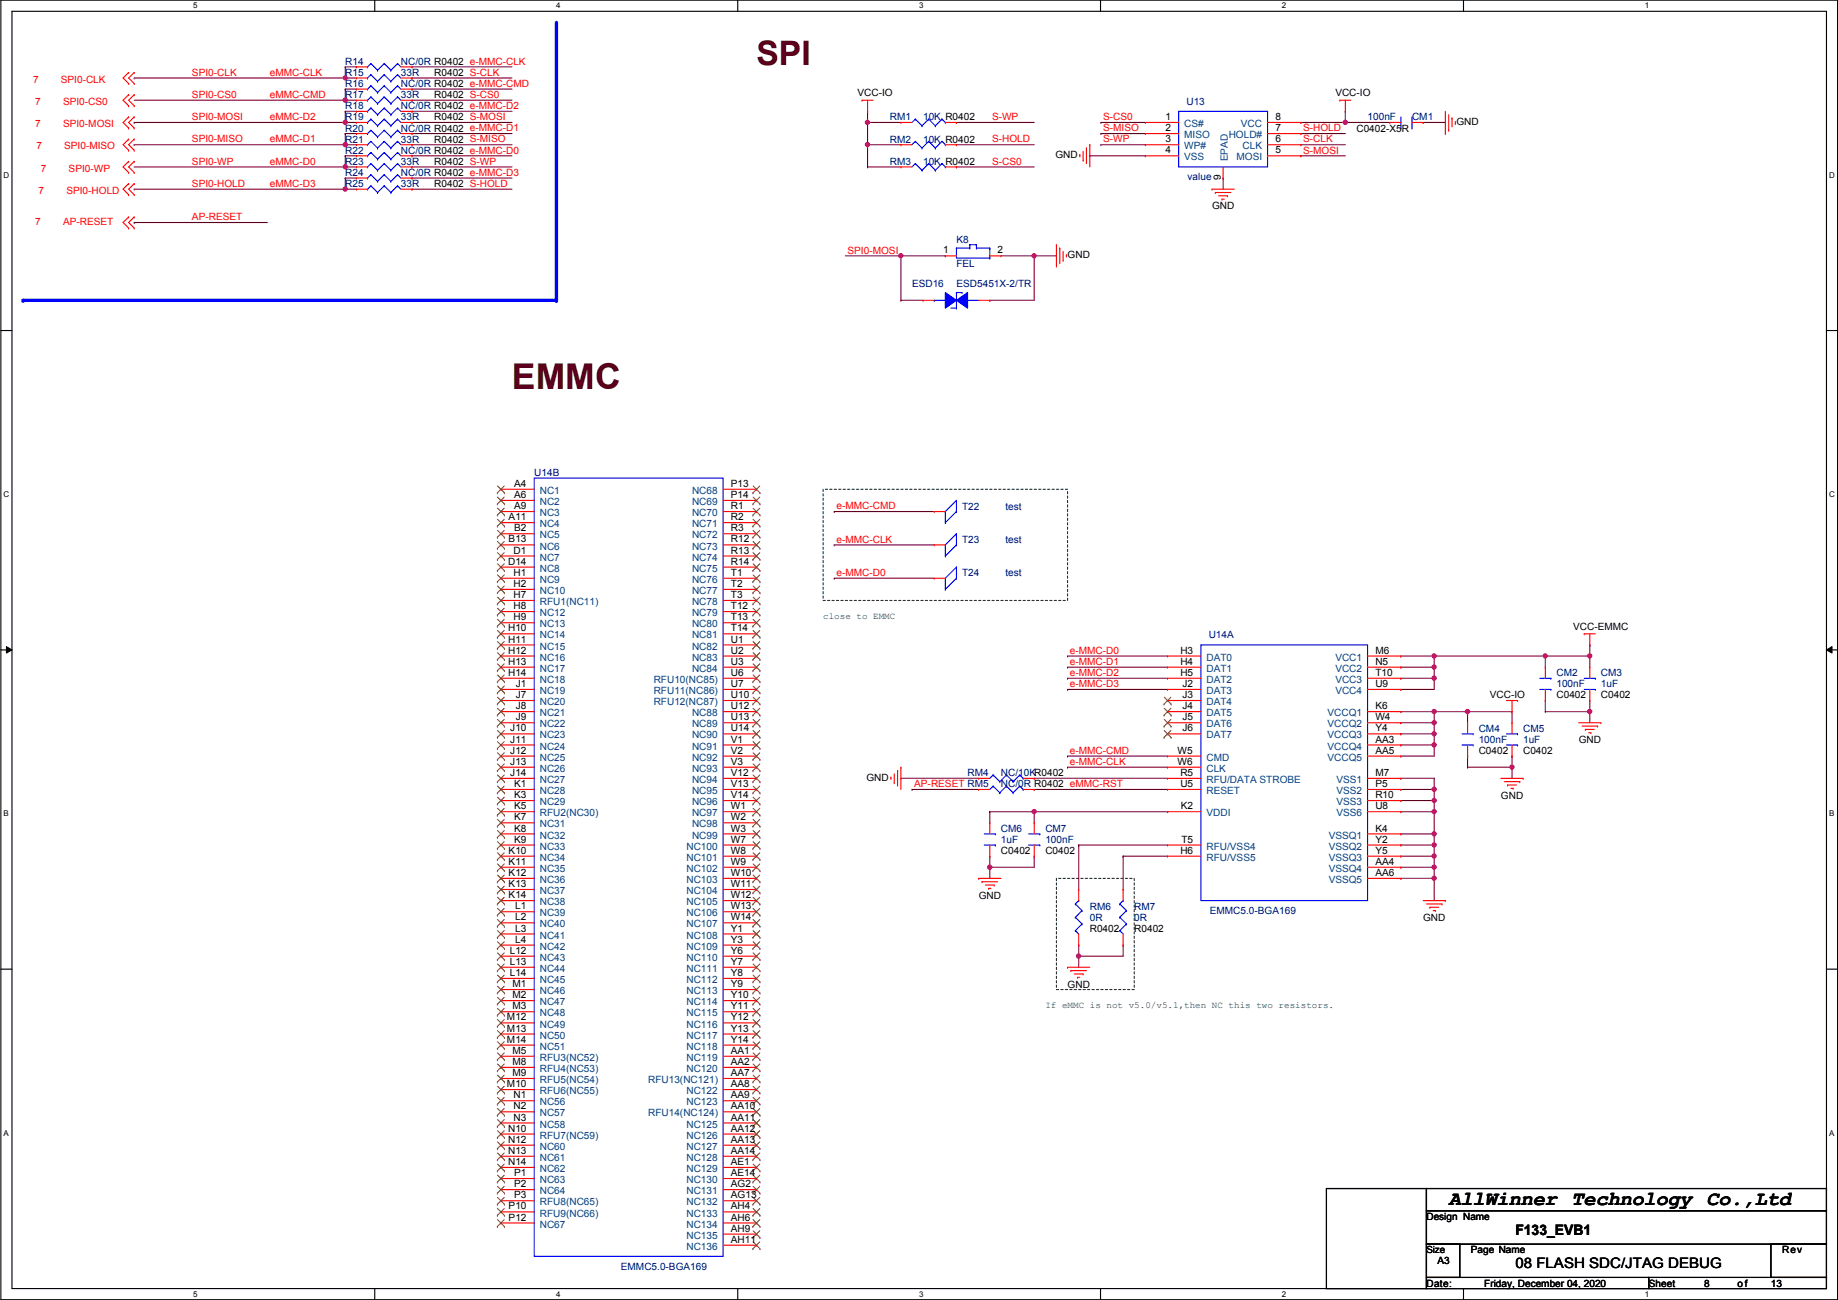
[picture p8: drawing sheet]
<svg xmlns="http://www.w3.org/2000/svg" width="420mm" height="297mm" viewBox="0 0 420 297" stroke-linecap="round" stroke-linejoin="round" font-family="sans-serif">
<defs><g id="words">
<text font-size="8.1" fill="#400000" x="117" y="88.9">EMMC</text>
<text font-size="7.7" fill="#400000" x="172.9" y="14.8">SPI</text>
<text font-size="4.6" x="331.2" y="275.4">AllWinner Technology Co.,Ltd</text>
<g font-size="3.3">
<text x="346.4" y="282.3">F133_EVB1</text>
<text x="346.4" y="289.8">08 FLASH SDC/JTAG DEBUG</text>
</g>
<g font-size="2.3" fill="#f00">
<text x="43.9" y="17.3">SPI0-CLK</text>
<text x="61.7" y="17.3">eMMC-CLK</text>
<text x="7.6" y="18.9">7</text>
<text x="8.1" y="24">7</text>
<text x="13.9" y="18.9">SPI0-CLK</text>
<text x="14.4" y="24">SPI0-CS0</text>
<text x="43.9" y="22.4">SPI0-CS0</text>
<text x="61.7" y="22.4">eMMC-CMD</text>
<text x="8.1" y="29">7</text>
<text x="14.4" y="29">SPI0-MOSI</text>
<text x="43.9" y="27.5">SPI0-MOSI</text>
<text x="61.7" y="27.5">eMMC-D2</text>
<text x="226.8" y="27.5">S-WP</text>
<text x="252.2" y="27.5">S-CS0</text>
<text x="8.3" y="34.1">7</text>
<text x="14.7" y="34.1">SPI0-MISO</text>
<text x="43.9" y="32.6">SPI0-MISO</text>
<text x="61.7" y="32.6">eMMC-D1</text>
<text x="226.8" y="32.6">S-HOLD</text>
<text x="252.2" y="30">S-MISO</text>
<text x="252.2" y="32.6">S-WP</text>
<text x="297.9" y="32.6">S-CLK</text>
<text x="297.9" y="35.1">S-MOSI</text>
<text x="297.9" y="30">S-HOLD</text>
<text x="9.3" y="39.2">7</text>
<text x="15.7" y="39.2">SPI0-WP</text>
<text x="43.9" y="37.6">SPI0-WP</text>
<text x="61.7" y="37.6">eMMC-D0</text>
<text x="226.8" y="37.6">S-CS0</text>
<text x="8.8" y="44.3">7</text>
<text x="15.2" y="44.3">SPI0-HOLD</text>
<text x="43.9" y="42.7">SPI0-HOLD</text>
<text x="61.7" y="42.7">eMMC-D3</text>
<text x="8.1" y="51.4">7</text>
<text x="14.4" y="51.4">AP-RESET</text>
<text x="43.9" y="50.3">AP-RESET</text>
<text x="193.7" y="58">SPI0-MOSI</text>
<text x="191.2" y="116.4">e-MMC-CMD</text>
<text x="191.2" y="124">e-MMC-CLK</text>
<text x="191.2" y="131.6">e-MMC-D0</text>
<text x="244.5" y="149.4">e-MMC-D0</text>
<text x="244.5" y="151.9">e-MMC-D1</text>
<text x="244.5" y="154.5">e-MMC-D2</text>
<text x="244.5" y="157">e-MMC-D3</text>
<text x="244.5" y="172.3">e-MMC-CMD</text>
<text x="209" y="179.9">AP-RESET RM5</text>
<text x="244.5" y="174.8">e-MMC-CLK</text>
</g>
<g font-size="2.3" fill="#000080">
<text x="78.9" y="14.8">R14</text>
<text x="78.9" y="17.4">R15</text>
<text x="91.6" y="14.8">NC/0R R0402 e-MMC-CLK</text>
<text x="91.6" y="17.4">33R</text>
<text x="78.9" y="19.9">R16</text>
<text x="78.9" y="22.4">R17</text>
<text x="91.6" y="19.9">NC/0R R0402 e-MMC-CMD</text>
<text x="91.6" y="22.4">33R</text>
<text x="271.2" y="24">U13</text>
<text x="78.9" y="27.5">R19</text>
<text x="78.9" y="25">R18</text>
<text x="91.6" y="27.5">33R</text>
<text x="91.6" y="25">NC/0R R0402 e-MMC-D2</text>
<text x="203.4" y="27.5">RM1</text>
<text x="211" y="27.5">10K R0402</text>
<text x="312.6" y="27.5">100nF</text>
<text x="322.8" y="27.5">CM1</text>
<text x="78.9" y="30.1">R20</text>
<text x="78.9" y="35.1">R22</text>
<text x="78.9" y="32.6">R21</text>
<text x="91.6" y="30.1">NC/0R R0402 e-MMC-D1</text>
<text x="91.6" y="35.1">NC/0R R0402 e-MMC-D0</text>
<text x="91.6" y="32.6">33R</text>
<text x="203.4" y="32.6">RM2</text>
<text x="211" y="32.6">10K R0402</text>
<text x="78.9" y="40.2">R24</text>
<text x="78.9" y="37.7">R23</text>
<text x="91.6" y="40.2">NC/0R R0402 e-MMC-D3</text>
<text x="91.6" y="37.7">33R</text>
<text x="203.4" y="37.7">RM3</text>
<text x="211" y="37.7">10K R0402</text>
<text x="271.5" y="41.2">value</text>
<text x="78.9" y="42.8">R25</text>
<text x="91.6" y="42.8">33R</text>
<text x="218.6" y="55.5">K8</text>
<text x="208.5" y="65.6">ESD16</text>
<text x="218.6" y="65.6">ESD5451X-2/TR</text>
<text x="218.6" y="61">FEL</text>
<text x="122.1" y="108.8">U14B</text>
<text x="219.9" y="116.4">T22</text>
<text x="229.8" y="116.4">test</text>
<text x="219.9" y="124">T23</text>
<text x="229.8" y="124">test</text>
<text x="219.9" y="131.7">T24</text>
<text x="229.8" y="131.7">test</text>
<text x="276.3" y="145.9">U14A</text>
<text x="355.8" y="154.5">CM2</text>
<text x="366" y="154.5">CM3</text>
<text x="355.8" y="157.1">100nF</text>
<text x="366" y="157.1">1uF</text>
<text x="338" y="167.2">CM4</text>
<text x="348.2" y="167.2">CM5</text>
<text x="338" y="169.8">100nF</text>
<text x="348.2" y="169.8">1uF</text>
<text x="221.2" y="177.4">RM4</text>
<text x="228.8" y="179.9">NC/0R R0402 eMMC-RST</text>
<text x="228.8" y="177.4">NC/10KR0402</text>
<text x="228.8" y="190.1">CM6</text>
<text x="239" y="190.1">CM7</text>
<text x="228.8" y="192.6">1uF</text>
<text x="239" y="192.6">100nF</text>
<text x="249.1" y="207.9">RM6</text>
<text x="259.3" y="207.9">RM7</text>
<text x="276.6" y="208.9">EMMC5.0-BGA169</text>
<text x="249.1" y="210.4">0R</text>
<text x="259.3" y="210.4">0R</text>
<text x="141.9" y="290.2">EMMC5.0-BGA169</text>
</g>
<g font-size="2.3">
<text x="99.3" y="17.4">R0402 S-CLK</text>
<text x="99.3" y="22.4">R0402 S-CS0</text>
<text x="196" y="21.9">VCC-IO</text>
<text x="305.3" y="21.9">VCC-IO</text>
<text x="99.3" y="27.5">R0402 S-MOSI</text>
<text x="266.4" y="27.4">1</text>
<text x="266.4" y="30">2</text>
<text x="291.5" y="30">7</text>
<text x="291.5" y="27.4">8</text>
<text x="332.9" y="28.5">GND</text>
<text x="99.3" y="32.6">R0402 S-MISO</text>
<text x="266.4" y="32.5">3</text>
<text x="266.4" y="35.1">4</text>
<text x="291.5" y="35.1">5</text>
<text x="291.5" y="32.5">6</text>
<text x="310.1" y="30.1">C0402-X5R</text>
<text x="99.3" y="37.7">R0402 S-WP</text>
<text x="241.2" y="36.2">GND</text>
<text x="279" y="41.2" transform="rotate(-90 279 41.2)">9</text>
<text x="99.3" y="42.8">R0402 S-HOLD</text>
<text x="277.1" y="47.8">GND</text>
<text x="215.6" y="57.9">1</text>
<text x="228" y="57.9">2</text>
<text x="244" y="59">GND</text>
<text x="117.5" y="111.3">A4</text>
<text x="117.5" y="113.8">A6</text>
<text x="167.1" y="111.3">P13</text>
<text x="167.1" y="113.8">P14</text>
<text x="116.3" y="118.9">A11</text>
<text x="117.5" y="116.3">A9</text>
<text x="167.1" y="116.3">R1</text>
<text x="167.1" y="118.9">R2</text>
<text x="116.3" y="124">B13</text>
<text x="117.5" y="121.4">B2</text>
<text x="167.1" y="121.4">R3</text>
<text x="167.1" y="124">R12</text>
<text x="116.2" y="129">D14</text>
<text x="117.4" y="126.5">D1</text>
<text x="117.4" y="131.6">H1</text>
<text x="167.1" y="126.5">R13</text>
<text x="167.1" y="129">R14</text>
<text x="167.1" y="131.6">T1</text>
<text x="117.4" y="134.1">H2</text>
<text x="117.4" y="136.7">H7</text>
<text x="167.1" y="134.1">T2</text>
<text x="167.1" y="136.7">T3</text>
<text x="117.4" y="139.2">H8</text>
<text x="117.4" y="141.7">H9</text>
<text x="167.1" y="139.2">T12</text>
<text x="167.1" y="141.7">T13</text>
<text x="359.6" y="143.8">VCC-EMMC</text>
<text x="116.2" y="144.3">H10</text>
<text x="116.2" y="146.8">H11</text>
<text x="116.2" y="149.4">H12</text>
<text x="167.1" y="144.3">T14</text>
<text x="167.1" y="146.8">U1</text>
<text x="167.1" y="149.4">U2</text>
<text x="269.8" y="149.4">H3</text>
<text x="314.4" y="149.4">M6</text>
<text x="116.2" y="151.9">H13</text>
<text x="116.2" y="154.4">H14</text>
<text x="167.1" y="151.9">U3</text>
<text x="167.1" y="154.4">U6</text>
<text x="269.8" y="151.9">H4</text>
<text x="269.8" y="154.4">H5</text>
<text x="314.4" y="151.9">N5</text>
<text x="314.4" y="154.4">T10</text>
<text x="117.9" y="157">J1</text>
<text x="117.9" y="159.5">J7</text>
<text x="167.1" y="157">U7</text>
<text x="167.1" y="159.5">U10</text>
<text x="270.3" y="157">J2</text>
<text x="270.3" y="159.5">J3</text>
<text x="314.4" y="157">U9</text>
<text x="340.6" y="159.6">VCC-IO</text>
<text x="355.8" y="159.6">C0402</text>
<text x="366" y="159.6">C0402</text>
<text x="116.7" y="167.1">J10</text>
<text x="117.9" y="162.1">J8</text>
<text x="117.9" y="164.6">J9</text>
<text x="167.1" y="162.1">U12</text>
<text x="167.1" y="164.6">U13</text>
<text x="167.1" y="167.1">U14</text>
<text x="270.3" y="162.1">J4</text>
<text x="270.3" y="164.6">J5</text>
<text x="270.3" y="167.1">J6</text>
<text x="314.4" y="162.1">K6</text>
<text x="314.4" y="164.6">W4</text>
<text x="314.4" y="167.1">Y4</text>
<text x="116.7" y="169.7">J11</text>
<text x="116.7" y="172.2">J12</text>
<text x="167.1" y="169.7">V1</text>
<text x="167.1" y="172.2">V2</text>
<text x="269.2" y="172.2">W5</text>
<text x="314.4" y="169.7">AA3</text>
<text x="314.4" y="172.2">AA5</text>
<text x="338" y="172.3">C0402</text>
<text x="348.2" y="172.3">C0402</text>
<text x="360.9" y="169.8">GND</text>
<text x="116.7" y="174.8">J13</text>
<text x="116.7" y="177.3">J14</text>
<text x="117.5" y="179.8">K1</text>
<text x="167.1" y="174.8">V3</text>
<text x="167.1" y="177.3">V12</text>
<text x="167.1" y="179.8">V13</text>
<text x="198.1" y="178.4">GND</text>
<text x="269.2" y="174.8">W6</text>
<text x="269.8" y="177.3">R5</text>
<text x="269.8" y="179.8">U5</text>
<text x="314.4" y="177.3">M7</text>
<text x="314.4" y="179.8">P5</text>
<text x="117.5" y="182.4">K3</text>
<text x="117.5" y="184.9">K5</text>
<text x="167.1" y="182.4">V14</text>
<text x="167.1" y="184.9">W1</text>
<text x="269.9" y="184.9">K2</text>
<text x="314.4" y="182.4">R10</text>
<text x="314.4" y="184.9">U8</text>
<text x="343.1" y="182.5">GND</text>
<text x="117.5" y="187.5">K7</text>
<text x="117.5" y="190">K8</text>
<text x="167.1" y="187.5">W2</text>
<text x="167.1" y="190">W3</text>
<text x="314.4" y="190">K4</text>
<text x="116.3" y="195.1">K10</text>
<text x="116.3" y="197.6">K11</text>
<text x="117.5" y="192.5">K9</text>
<text x="167.1" y="192.5">W7</text>
<text x="167.1" y="195.1">W8</text>
<text x="167.1" y="197.6">W9</text>
<text x="228.8" y="195.2">C0402</text>
<text x="239" y="195.2">C0402</text>
<text x="269.8" y="195.1">H6</text>
<text x="270.1" y="192.5">T5</text>
<text x="314.4" y="192.5">Y2</text>
<text x="314.4" y="195.1">Y5</text>
<text x="314.4" y="197.6">AA4</text>
<text x="116.3" y="200.2">K12</text>
<text x="116.3" y="202.7">K13</text>
<text x="167.1" y="200.2">W10</text>
<text x="167.1" y="202.7">W11</text>
<text x="314.4" y="200.2">AA6</text>
<text x="116.3" y="205.2">K14</text>
<text x="117.8" y="207.8">L1</text>
<text x="167.1" y="205.2">W12</text>
<text x="167.1" y="207.8">W13</text>
<text x="223.7" y="205.3">GND</text>
<text x="117.8" y="210.3">L2</text>
<text x="117.8" y="212.9">L3</text>
<text x="117.8" y="215.4">L4</text>
<text x="167.1" y="210.3">W14</text>
<text x="167.1" y="212.9">Y1</text>
<text x="167.1" y="215.4">Y3</text>
<text x="249.1" y="212.9">R0402</text>
<text x="259.3" y="212.9">R0402</text>
<text x="325.3" y="210.4">GND</text>
<text x="116.5" y="217.9">L12</text>
<text x="116.5" y="220.5">L13</text>
<text x="167.1" y="217.9">Y6</text>
<text x="167.1" y="220.5">Y7</text>
<text x="116.5" y="223">L14</text>
<text x="117.2" y="225.6">M1</text>
<text x="167.1" y="223">Y8</text>
<text x="167.1" y="225.6">Y9</text>
<text x="244" y="225.6">GND</text>
<text x="115.9" y="233.2">M12</text>
<text x="117.2" y="228.1">M2</text>
<text x="117.2" y="230.6">M3</text>
<text x="167.1" y="228.1">Y10</text>
<text x="167.1" y="230.6">Y11</text>
<text x="167.1" y="233.2">Y12</text>
<text x="115.9" y="235.7">M13</text>
<text x="115.9" y="238.3">M14</text>
<text x="167.1" y="235.7">Y13</text>
<text x="167.1" y="238.3">Y14</text>
<text x="117.2" y="240.8">M5</text>
<text x="117.2" y="243.3">M8</text>
<text x="117.2" y="245.9">M9</text>
<text x="167.1" y="240.8">AA1</text>
<text x="167.1" y="243.3">AA2</text>
<text x="167.1" y="245.9">AA7</text>
<text x="115.9" y="248.4">M10</text>
<text x="117.4" y="251">N1</text>
<text x="167.1" y="248.4">AA8</text>
<text x="167.1" y="251">AA9</text>
<text x="117.4" y="253.5">N2</text>
<text x="117.4" y="256">N3</text>
<text x="167.1" y="253.5">AA10</text>
<text x="167.1" y="256">AA11</text>
<text x="116.2" y="258.6">N10</text>
<text x="116.2" y="261.1">N12</text>
<text x="116.2" y="263.7">N13</text>
<text x="167.1" y="258.6">AA12</text>
<text x="167.1" y="261.1">AA13</text>
<text x="167.1" y="263.7">AA14</text>
<text x="116.2" y="266.2">N14</text>
<text x="117.5" y="268.7">P1</text>
<text x="167.1" y="266.2">AE1</text>
<text x="167.1" y="268.7">AE14</text>
<text x="117.5" y="271.3">P2</text>
<text x="117.5" y="273.8">P3</text>
<text x="167.1" y="271.3">AG2</text>
<text x="167.1" y="273.8">AG13</text>
<text x="116.3" y="276.4">P10</text>
<text x="116.3" y="278.9">P12</text>
<text x="167.1" y="276.4">AH4</text>
<text x="167.1" y="278.9">AH6</text>
<text x="167.1" y="281.4">AH9</text>
<text x="326.1" y="278.7">Design Name</text>
<text x="167.1" y="284">AH11</text>
<text x="336.2" y="286.3">Page Name</text>
<text x="407.4" y="286.3">Rev</text>
<text x="326.1" y="294">Date:</text>
<text x="328.6" y="288.9">A3</text>
<text x="339.3" y="294">Friday, December 04, 2020</text>
<text x="376.9" y="294">Sheet</text>
<text x="389.6" y="294">8</text>
<text x="397.2" y="294">of</text>
<text x="404.8" y="294">13</text>
</g>
<g font-size="2.3" fill="#004080">
<text x="270.7" y="29">CS#</text>
<text x="283.7" y="29">VCC</text>
<text x="270.7" y="31.6">MISO</text>
<text x="270.7" y="34.1">WP#</text>
<text x="280.9" y="31.6">HOLD#</text>
<text x="284" y="34.1">CLK</text>
<text x="270.7" y="36.7">VSS</text>
<text x="280.7" y="36.9" transform="rotate(-90 280.7 36.9)">EPAD</text>
<text x="282.6" y="36.7">MOSI</text>
<text x="123.4" y="112.9">NC1</text>
<text x="158.2" y="112.9">NC68</text>
<text x="123.4" y="115.4">NC2</text>
<text x="123.4" y="117.9">NC3</text>
<text x="158.2" y="115.4">NC69</text>
<text x="158.2" y="117.9">NC70</text>
<text x="123.4" y="120.5">NC4</text>
<text x="123.4" y="123">NC5</text>
<text x="123.4" y="125.6">NC6</text>
<text x="158.2" y="120.5">NC71</text>
<text x="158.2" y="123">NC72</text>
<text x="158.2" y="125.6">NC73</text>
<text x="123.4" y="128.1">NC7</text>
<text x="123.4" y="130.6">NC8</text>
<text x="158.2" y="128.1">NC74</text>
<text x="158.2" y="130.6">NC75</text>
<text x="123.4" y="133.2">NC9</text>
<text x="123.4" y="135.7">NC10</text>
<text x="158.2" y="133.2">NC76</text>
<text x="158.2" y="135.7">NC77</text>
<text x="123.4" y="138.3">RFU1(NC11)</text>
<text x="123.4" y="140.8">NC12</text>
<text x="123.4" y="143.3">NC13</text>
<text x="158.2" y="138.3">NC78</text>
<text x="158.2" y="140.8">NC79</text>
<text x="158.2" y="143.3">NC80</text>
<text x="123.4" y="145.9">NC14</text>
<text x="123.4" y="148.4">NC15</text>
<text x="158.2" y="145.9">NC81</text>
<text x="158.2" y="148.4">NC82</text>
<text x="123.4" y="151">NC16</text>
<text x="123.4" y="153.5">NC17</text>
<text x="158.2" y="151">NC83</text>
<text x="158.2" y="153.5">NC84</text>
<text x="275.8" y="151">DAT0</text>
<text x="275.8" y="153.5">DAT1</text>
<text x="305.3" y="151">VCC1</text>
<text x="305.3" y="153.5">VCC2</text>
<text x="123.4" y="156">NC18</text>
<text x="123.4" y="158.6">NC19</text>
<text x="123.4" y="161.1">NC20</text>
<text x="149.4" y="156">RFU10(NC85)</text>
<text x="149.4" y="158.6">RFU11(NC86)</text>
<text x="149.4" y="161.1">RFU12(NC87)</text>
<text x="275.8" y="156">DAT2</text>
<text x="275.8" y="158.6">DAT3</text>
<text x="275.8" y="161.1">DAT4</text>
<text x="305.3" y="156">VCC3</text>
<text x="305.3" y="158.6">VCC4</text>
<text x="123.4" y="163.7">NC21</text>
<text x="123.4" y="166.2">NC22</text>
<text x="158.2" y="163.7">NC88</text>
<text x="158.2" y="166.2">NC89</text>
<text x="275.8" y="163.7">DAT5</text>
<text x="275.8" y="166.2">DAT6</text>
<text x="303.5" y="163.7">VCCQ1</text>
<text x="303.5" y="166.2">VCCQ2</text>
<text x="123.4" y="168.7">NC23</text>
<text x="123.4" y="171.3">NC24</text>
<text x="123.4" y="173.8">NC25</text>
<text x="158.2" y="168.7">NC90</text>
<text x="158.2" y="171.3">NC91</text>
<text x="158.2" y="173.8">NC92</text>
<text x="275.8" y="168.7">DAT7</text>
<text x="275.8" y="173.8">CMD</text>
<text x="303.5" y="168.7">VCCQ3</text>
<text x="303.5" y="171.3">VCCQ4</text>
<text x="303.5" y="173.8">VCCQ5</text>
<text x="123.4" y="176.4">NC26</text>
<text x="123.4" y="178.9">NC27</text>
<text x="158.2" y="176.4">NC93</text>
<text x="158.2" y="178.9">NC94</text>
<text x="275.8" y="178.9">RFU/DATA STROBE</text>
<text x="275.8" y="176.4">CLK</text>
<text x="305.5" y="178.9">VSS1</text>
<text x="123.4" y="181.4">NC28</text>
<text x="123.4" y="184">NC29</text>
<text x="158.2" y="181.4">NC95</text>
<text x="158.2" y="184">NC96</text>
<text x="275.8" y="181.4">RESET</text>
<text x="305.5" y="181.4">VSS2</text>
<text x="305.5" y="184">VSS3</text>
<text x="123.4" y="186.5">RFU2(NC30)</text>
<text x="123.4" y="189.1">NC31</text>
<text x="123.4" y="191.6">NC32</text>
<text x="158.2" y="186.5">NC97</text>
<text x="158.2" y="189.1">NC98</text>
<text x="158.2" y="191.6">NC99</text>
<text x="275.8" y="186.5">VDDI</text>
<text x="303.7" y="191.6">VSSQ1</text>
<text x="305.5" y="186.5">VSS6</text>
<text x="123.4" y="194.1">NC33</text>
<text x="123.4" y="196.7">NC34</text>
<text x="156.9" y="194.1">NC100</text>
<text x="156.9" y="196.7">NC101</text>
<text x="275.8" y="196.7">RFU/VSS5</text>
<text x="275.8" y="194.1">RFU/VSS4</text>
<text x="303.7" y="194.1">VSSQ2</text>
<text x="303.7" y="196.7">VSSQ3</text>
<text x="123.4" y="199.2">NC35</text>
<text x="123.4" y="201.8">NC36</text>
<text x="156.9" y="199.2">NC102</text>
<text x="156.9" y="201.8">NC103</text>
<text x="303.7" y="199.2">VSSQ4</text>
<text x="303.7" y="201.8">VSSQ5</text>
<text x="123.4" y="204.3">NC37</text>
<text x="123.4" y="206.8">NC38</text>
<text x="123.4" y="209.4">NC39</text>
<text x="156.9" y="204.3">NC104</text>
<text x="156.9" y="206.8">NC105</text>
<text x="156.9" y="209.4">NC106</text>
<text x="123.4" y="211.9">NC40</text>
<text x="123.4" y="214.5">NC41</text>
<text x="156.9" y="211.9">NC107</text>
<text x="156.9" y="214.5">NC108</text>
<text x="123.4" y="217">NC42</text>
<text x="123.4" y="219.5">NC43</text>
<text x="156.9" y="217">NC109</text>
<text x="156.9" y="219.5">NC110</text>
<text x="123.4" y="222.1">NC44</text>
<text x="123.4" y="224.6">NC45</text>
<text x="123.4" y="227.2">NC46</text>
<text x="156.9" y="222.1">NC111</text>
<text x="156.9" y="224.6">NC112</text>
<text x="156.9" y="227.2">NC113</text>
<text x="123.4" y="229.7">NC47</text>
<text x="123.4" y="232.2">NC48</text>
<text x="156.9" y="229.7">NC114</text>
<text x="156.9" y="232.2">NC115</text>
<text x="123.4" y="234.8">NC49</text>
<text x="123.4" y="237.3">NC50</text>
<text x="123.4" y="239.9">NC51</text>
<text x="156.9" y="234.8">NC116</text>
<text x="156.9" y="237.3">NC117</text>
<text x="156.9" y="239.9">NC118</text>
<text x="123.4" y="242.4">RFU3(NC52)</text>
<text x="123.4" y="244.9">RFU4(NC53)</text>
<text x="156.9" y="242.4">NC119</text>
<text x="156.9" y="244.9">NC120</text>
<text x="123.4" y="247.5">RFU5(NC54)</text>
<text x="123.4" y="250">RFU6(NC55)</text>
<text x="148.2" y="247.5">RFU13(NC121)</text>
<text x="156.9" y="250">NC122</text>
<text x="123.4" y="252.6">NC56</text>
<text x="123.4" y="255.1">NC57</text>
<text x="123.4" y="257.6">NC58</text>
<text x="148.2" y="255.1">RFU14(NC124)</text>
<text x="156.9" y="252.6">NC123</text>
<text x="156.9" y="257.6">NC125</text>
<text x="123.4" y="260.2">RFU7(NC59)</text>
<text x="123.4" y="262.7">NC60</text>
<text x="156.9" y="260.2">NC126</text>
<text x="156.9" y="262.7">NC127</text>
<text x="123.4" y="265.3">NC61</text>
<text x="123.4" y="267.8">NC62</text>
<text x="156.9" y="265.3">NC128</text>
<text x="156.9" y="267.8">NC129</text>
<text x="123.4" y="270.3">NC63</text>
<text x="123.4" y="272.9">NC64</text>
<text x="123.4" y="275.4">RFU8(NC65)</text>
<text x="156.9" y="270.3">NC130</text>
<text x="156.9" y="272.9">NC131</text>
<text x="156.9" y="275.4">NC132</text>
<text x="123.4" y="278">RFU9(NC66)</text>
<text x="123.4" y="280.5">NC67</text>
<text x="156.9" y="278">NC133</text>
<text x="156.9" y="280.5">NC134</text>
<text x="156.9" y="283">NC135</text>
<text x="156.9" y="285.6">NC136</text>
</g>
<text font-size="2.2" x="326.1" y="286.3">Size</text>
<g font-size="2.1" fill="#008000">
<text x="188.2" y="141.4">close to EMMC</text>
<text x="239" y="230.3">If eMMC is not v5.0/v5.1,then NC this two resistors.</text>
</g>
<g font-size="1.8">
<text x="44.2" y="1.9">5</text>
<text x="127.1" y="1.9">4</text>
<text x="210.1" y="1.9">3</text>
<text x="293" y="1.9">2</text>
<text x="376" y="1.9">1</text>
<text x=".8" y="40.6">D</text>
<text x="418.2" y="40.6">D</text>
<text x=".8" y="113.6">C</text>
<text x="418.2" y="113.6">C</text>
<text x=".8" y="186.6">B</text>
<text x="418.2" y="186.6">B</text>
<text x=".8" y="259.5">A</text>
<text x="418.2" y="259.5">A</text>
<text x="44.2" y="296.3">5</text>
<text x="127.1" y="296.3">4</text>
<text x="210.1" y="296.3">3</text>
<text x="293" y="296.3">2</text>
<text x="376" y="296.3">1</text>
</g>
</g></defs>
<path d="M.2 0h419.9v297h-419.9zM2.7 2.6h414.8v291.8h-414.8z" fill="none" stroke="#000" stroke-width=".25"/>
<g fill="#fff">
<path d="M44.2 .3h1v2h-1z"/>
<path d="M44.2 294.7h1v2h-1z"/>
</g>
<path d="M85.7 0v2.6M85.7 294.4v2.6" fill="none" stroke="#000" stroke-width=".25"/>
<g fill="#fff">
<path d="M127.1 .3h1v2h-1z"/>
<path d="M127.1 294.7h1v2h-1z"/>
</g>
<path d="M168.6 0v2.6M168.6 294.4v2.6" fill="none" stroke="#000" stroke-width=".25"/>
<g fill="#fff">
<path d="M210.1 .3h1v2h-1z"/>
<path d="M210.1 294.7h1v2h-1z"/>
</g>
<path d="M251.6 0v2.6M251.6 294.4v2.6" fill="none" stroke="#000" stroke-width=".25"/>
<g fill="#fff">
<path d="M293 .3h1v2h-1z"/>
<path d="M293 294.7h1v2h-1z"/>
</g>
<path d="M334.5 0v2.6M334.5 294.4v2.6" fill="none" stroke="#000" stroke-width=".25"/>
<g fill="#fff">
<path d="M376 .3h1v2h-1z"/>
<path d="M376 294.7h1v2h-1z"/>
<path d="M.8 39h1.3v2h-1.3z"/>
<path d="M418.2 39h1.2v2h-1.2z"/>
<path d="M.8 112h1.3v2h-1.3z"/>
<path d="M418.2 112h1.2v2h-1.2z"/>
</g>
<path d="M.2 75.5h2.5M417.5 75.5h2.6" fill="none" stroke="#000" stroke-width=".25"/>
<g fill="#fff">
<path d="M.8 185h1.2v1.9h-1.2z"/>
<path d="M418.2 185h1.1v1.9h-1.1z"/>
</g>
<path d="M.2 148.5h2.5M417.5 148.5h2.6" fill="none" stroke="#000" stroke-width=".25"/>
<path d="M1.5 147.7l1.2 .8-1.2 .7zM417.5 148.5l1.3-.8v1.5z" fill="#000"/>
<path d="M1.5 147.7l1.2 .8-1.2 .7zM417.5 148.5l1.3-.8v1.5z" fill="none" stroke="#000" stroke-width=".23"/>
<g fill="#fff">
<path d="M.8 257.9h1.2v2h-1.2z"/>
<path d="M418.2 257.9h1.1v2h-1.1z"/>
</g>
<path d="M.2 221.4h2.5M417.5 221.4h2.6" fill="none" stroke="#000" stroke-width=".25"/>
<path d="M188.2 111.8h55.8v25.4h-55.8zM241.5 200.7h17.8v25.4h-17.8z" fill="none" stroke="#008000" stroke-width=".25" stroke-dasharray=".5 .5"/>
<path d="M127.2 5.1v63.5" fill="none" stroke="#00f" stroke-width=".76"/>
<circle cx="127.2" cy="68.6" r=".38" fill="#00f"/>
<path d="M5.3 68.6h121.9" fill="none" stroke="#00f" stroke-width=".76"/>
<circle cx="5.3" cy="68.6" r=".38" fill="#00f"/>
<g fill="none" stroke="#800040" stroke-width=".25">
<path d="M249.1 35.6h.1M249.1 35.6h12.7M251.7 28h.1M251.7 30.5h.1M251.7 33.1h.1M251.7 28h10.1M251.7 30.5h10.1M251.7 33.1h10.1M297.4 33.1h.1M297.4 35.6h.1M297.4 30.5h.1M297.4 28h.1"/>
<path d="M297.4 28h20.3M297.4 30.5h10.1M297.4 33.1h10.1M297.4 35.6h10.1M307.5 25.4h.1M307.5 28h.1M307.5 25.4v2.6M325.3 28h.1M325.3 28h5.1"/>
</g>
<circle cx="307.5" cy="28" r=".49" fill="#f0f"/>
<circle cx="307.5" cy="28" r=".49" fill="none" stroke="#f0f" stroke-width=".25"/>
<g fill="none" stroke="#800040" stroke-width=".25">
<path d="M279.6 40.7h.1M279.6 40.7v2.5M244 152.4h.1M244 149.9h.1M244 157.5h.1M244 155h.1M244 152.4h22.9M244 149.9h22.9M244 157.5h22.9M244 155h22.9M205.9 177.8h.1M205.9 177.8h17.8"/>
<path d="M236.4 177.8h.1M236.4 177.8h30.5M244 175.3h.1M244 172.8h.1M244 175.3h22.9M244 172.8h22.9M208.5 180.4h.1M208.5 180.4h15.2M226.3 195.6h.1M226.3 198.2h.1M226.3 195.6v2.6M236.4 180.4h.1"/>
<path d="M236.4 195.6h.1M236.4 180.4h30.5M236.4 195.6v2.6h-10.1"/>
</g>
<circle cx="226.2" cy="198.1" r=".49" fill="#f0f"/>
<circle cx="226.2" cy="198.1" r=".49" fill="none" stroke="#f0f" stroke-width=".25"/>
<path d="M226.3 198.2h.1M226.3 198.2v2.5M236.4 185.5h.1M236.4 185.5v2.5" fill="none" stroke="#800040" stroke-width=".25"/>
<circle cx="236.4" cy="185.4" r=".49" fill="#f0f"/>
<circle cx="236.4" cy="185.4" r=".49" fill="none" stroke="#f0f" stroke-width=".25"/>
<g fill="none" stroke="#800040" stroke-width=".25">
<path d="M226.3 185.5h.1M226.3 185.5h40.6M226.3 185.5v2.5M236.4 185.5h.1M246.6 193.1h.1M246.6 193.1v10.1M246.6 193.1h20.3M256.7 195.6h.1M256.7 195.6v7.6M256.7 195.6h10.2M246.6 215.9h.1M246.6 218.5h.1"/>
<path d="M246.6 215.9v2.6M256.7 215.9h.1M256.7 215.9v2.6h-10.1"/>
</g>
<circle cx="246.6" cy="218.5" r=".49" fill="#f0f"/>
<circle cx="246.6" cy="218.5" r=".49" fill="none" stroke="#f0f" stroke-width=".25"/>
<path d="M327.9 177.8h.1M327.9 177.8v2.6M246.6 218.5h.1M246.6 218.5v2.5" fill="none" stroke="#800040" stroke-width=".25"/>
<circle cx="327.8" cy="180.4" r=".49" fill="#f0f"/>
<circle cx="327.8" cy="180.4" r=".49" fill="none" stroke="#f0f" stroke-width=".25"/>
<path d="M320.2 177.8h.1M320.2 177.8h7.7M320.2 180.4h.1M320.2 182.9h.1M320.2 180.4h7.7M320.2 182.9h7.7M327.9 180.4h.1M327.9 182.9h.1M327.9 180.4v5.1" fill="none" stroke="#800040" stroke-width=".25"/>
<circle cx="327.8" cy="182.9" r=".49" fill="#f0f"/>
<circle cx="327.8" cy="182.9" r=".49" fill="none" stroke="#f0f" stroke-width=".25"/>
<path d="M327.9 185.5h.1M327.9 185.5v5" fill="none" stroke="#800040" stroke-width=".25"/>
<circle cx="327.8" cy="190.5" r=".49" fill="#f0f"/>
<circle cx="327.8" cy="190.5" r=".49" fill="none" stroke="#f0f" stroke-width=".25"/>
<circle cx="327.8" cy="185.4" r=".49" fill="#f0f"/>
<circle cx="327.8" cy="185.4" r=".49" fill="none" stroke="#f0f" stroke-width=".25"/>
<path d="M320.2 185.5h.1M320.2 190.5h.1M320.2 185.5h7.7M320.2 190.5h7.7M327.9 190.5h.1M327.9 193.1h.1M327.9 190.5v5.1" fill="none" stroke="#800040" stroke-width=".25"/>
<circle cx="327.8" cy="195.6" r=".49" fill="#f0f"/>
<circle cx="327.8" cy="195.6" r=".49" fill="none" stroke="#f0f" stroke-width=".25"/>
<path d="M320.2 193.1h.1M320.2 193.1h7.7" fill="none" stroke="#800040" stroke-width=".25"/>
<circle cx="327.8" cy="193.1" r=".49" fill="#f0f"/>
<circle cx="327.8" cy="193.1" r=".49" fill="none" stroke="#f0f" stroke-width=".25"/>
<path d="M320.2 195.6h.1M320.2 198.2h.1M320.2 195.6h7.7M320.2 198.2h7.7M327.9 195.6h.1M327.9 198.2h.1M327.9 195.6v5.1" fill="none" stroke="#800040" stroke-width=".25"/>
<circle cx="327.8" cy="198.1" r=".49" fill="#f0f"/>
<circle cx="327.8" cy="198.1" r=".49" fill="none" stroke="#f0f" stroke-width=".25"/>
<path d="M320.2 200.7h.1M320.2 200.7h7.7M327.9 200.7h.1M327.9 200.7v5.1" fill="none" stroke="#800040" stroke-width=".25"/>
<circle cx="327.8" cy="200.7" r=".49" fill="#f0f"/>
<circle cx="327.8" cy="200.7" r=".49" fill="none" stroke="#f0f" stroke-width=".25"/>
<path d="M320.2 162.6h.1M320.2 162.6h7.7M335.5 162.6h.1M335.5 162.6h10.1M335.5 162.6v2.5M345.6 162.6h.1M345.6 162.6v2.5" fill="none" stroke="#800040" stroke-width=".25"/>
<circle cx="335.5" cy="162.6" r=".49" fill="#f0f"/>
<circle cx="335.5" cy="162.6" r=".49" fill="none" stroke="#f0f" stroke-width=".25"/>
<path d="M335.5 175.3h.1M345.6 172.8h.1M345.6 172.8v2.5h-10.1" fill="none" stroke="#800040" stroke-width=".25"/>
<circle cx="345.6" cy="175.3" r=".49" fill="#f0f"/>
<circle cx="345.6" cy="175.3" r=".49" fill="none" stroke="#f0f" stroke-width=".25"/>
<path d="M320.2 172.8h.1M320.2 172.8h7.7M327.9 162.6h.1M327.9 162.6v2.5" fill="none" stroke="#800040" stroke-width=".25"/>
<circle cx="327.8" cy="165.1" r=".49" fill="#f0f"/>
<circle cx="327.8" cy="165.1" r=".49" fill="none" stroke="#f0f" stroke-width=".25"/>
<circle cx="327.8" cy="162.6" r=".49" fill="#f0f"/>
<circle cx="327.8" cy="162.6" r=".49" fill="none" stroke="#f0f" stroke-width=".25"/>
<path d="M320.2 165.1h.1M320.2 167.7h.1M320.2 165.1h7.7M320.2 167.7h7.7M327.9 162.6h.1M327.9 165.1h.1M327.9 167.7h.1M327.9 162.6h7.6M327.9 165.1v5.1" fill="none" stroke="#800040" stroke-width=".25"/>
<circle cx="327.8" cy="170.2" r=".49" fill="#f0f"/>
<circle cx="327.8" cy="170.2" r=".49" fill="none" stroke="#f0f" stroke-width=".25"/>
<circle cx="327.8" cy="167.7" r=".49" fill="#f0f"/>
<circle cx="327.8" cy="167.7" r=".49" fill="none" stroke="#f0f" stroke-width=".25"/>
<g fill="none" stroke="#800040" stroke-width=".25">
<path d="M320.2 170.2h.1M320.2 170.2h7.7M327.9 170.2h.1M327.9 170.2v2.6M335.5 172.8h.1M335.5 172.8v2.5M345.6 175.3h.1M345.6 175.3v2.5M353.3 160.1h.1M353.3 162.6h.1M353.3 160.1v2.5M363.4 160.1h.1"/>
<path d="M363.4 160.1v2.5h-10.1"/>
</g>
<circle cx="363.4" cy="162.6" r=".49" fill="#f0f"/>
<circle cx="363.4" cy="162.6" r=".49" fill="none" stroke="#f0f" stroke-width=".25"/>
<path d="M320.2 149.9h.1M320.2 149.9h7.7M363.4 147.4h.1M363.4 149.9h.1M363.4 147.4v5M363.4 162.6h.1M363.4 162.6v2.5" fill="none" stroke="#800040" stroke-width=".25"/>
<circle cx="363.4" cy="149.9" r=".49" fill="#f0f"/>
<circle cx="363.4" cy="149.9" r=".49" fill="none" stroke="#f0f" stroke-width=".25"/>
<path d="M353.3 149.9h.1M353.3 149.9v2.5" fill="none" stroke="#800040" stroke-width=".25"/>
<circle cx="353.2" cy="149.9" r=".49" fill="#f0f"/>
<circle cx="353.2" cy="149.9" r=".49" fill="none" stroke="#f0f" stroke-width=".25"/>
<path d="M320.2 157.5h.1M320.2 157.5h7.7M327.9 149.9h.1M327.9 149.9v2.5M353.3 149.9h.1M353.3 149.9h10.1" fill="none" stroke="#800040" stroke-width=".25"/>
<circle cx="327.8" cy="152.4" r=".49" fill="#f0f"/>
<circle cx="327.8" cy="152.4" r=".49" fill="none" stroke="#f0f" stroke-width=".25"/>
<circle cx="327.8" cy="149.9" r=".49" fill="#f0f"/>
<circle cx="327.8" cy="149.9" r=".49" fill="none" stroke="#f0f" stroke-width=".25"/>
<path d="M320.2 155h.1M320.2 155h7.7M327.9 149.9h.1M327.9 155h.1M327.9 149.9h25.4M327.9 155v2.5" fill="none" stroke="#800040" stroke-width=".25"/>
<circle cx="327.8" cy="155" r=".49" fill="#f0f"/>
<circle cx="327.8" cy="155" r=".49" fill="none" stroke="#f0f" stroke-width=".25"/>
<path d="M198.3 25.4h.1M198.3 38.1h.1M198.3 33.1h.1M198.3 25.4v2.6M198.3 33.1v5M198.3 38.1h7.6M320.2 152.4h.1M320.2 152.4h7.7M327.9 152.4h.1M327.9 152.4v2.6" fill="none" stroke="#800040" stroke-width=".25"/>
<circle cx="198.3" cy="33" r=".49" fill="#f0f"/>
<circle cx="198.3" cy="33" r=".49" fill="none" stroke="#f0f" stroke-width=".25"/>
<path d="M198.3 33.1h.1M198.3 28h.1M198.3 33.1h7.6M198.3 28v5.1M198.3 28h7.6" fill="none" stroke="#800040" stroke-width=".25"/>
<circle cx="198.3" cy="28" r=".49" fill="#f0f"/>
<circle cx="198.3" cy="28" r=".49" fill="none" stroke="#f0f" stroke-width=".25"/>
<g fill="none" stroke="#800040" stroke-width=".25">
<path d="M30.7 28h.1M30.7 28h48.2M218.6 28h.1M218.6 33.1h.1M218.6 38.1h.1M218.6 28h17.8M218.6 33.1h17.8M218.6 38.1h17.8M190.7 116.9h.1M190.7 116.9h22.9M190.7 124.5h.1M190.7 132.1h.1"/>
<path d="M190.7 124.5h22.9M190.7 132.1h22.9"/>
</g>
<circle cx="78.9" cy="28" r=".49" fill="#f0f"/>
<circle cx="78.9" cy="28" r=".49" fill="none" stroke="#f0f" stroke-width=".25"/>
<path d="M30.7 22.9h48.2M78.9 22.9h.1" fill="none" stroke="#800040" stroke-width=".25"/>
<circle cx="78.9" cy="22.9" r=".49" fill="#f0f"/>
<circle cx="78.9" cy="22.9" r=".49" fill="none" stroke="#f0f" stroke-width=".25"/>
<path d="M30.7 17.8h.1M30.7 17.8h48.2" fill="none" stroke="#800040" stroke-width=".25"/>
<circle cx="78.9" cy="17.8" r=".49" fill="#f0f"/>
<circle cx="78.9" cy="17.8" r=".49" fill="none" stroke="#f0f" stroke-width=".25"/>
<path d="M30.7 33.1h.1M30.7 33.1h48.2" fill="none" stroke="#800040" stroke-width=".25"/>
<circle cx="78.9" cy="33" r=".49" fill="#f0f"/>
<circle cx="78.9" cy="33" r=".49" fill="none" stroke="#f0f" stroke-width=".25"/>
<path d="M30.7 43.2h.1M30.7 43.2h48.2" fill="none" stroke="#800040" stroke-width=".25"/>
<circle cx="78.9" cy="43.2" r=".49" fill="#f0f"/>
<circle cx="78.9" cy="43.2" r=".49" fill="none" stroke="#f0f" stroke-width=".25"/>
<path d="M30.7 38.1h48.2M78.9 38.1h.1" fill="none" stroke="#800040" stroke-width=".25"/>
<circle cx="78.9" cy="38.1" r=".49" fill="#f0f"/>
<circle cx="78.9" cy="38.1" r=".49" fill="none" stroke="#f0f" stroke-width=".25"/>
<g fill="none" stroke="#800040" stroke-width=".25">
<path d="M78.9 15.3h.1M78.9 17.8h.1M78.9 15.3v2.5M78.9 15.3h2.6M78.9 17.8h2.6M94.2 17.8h.1M94.2 15.3h.1M94.2 15.3h22.8M94.2 17.8h22.8M78.9 20.4h.1M78.9 35.6h.1M78.9 33.1h.1"/>
<path d="M78.9 30.5h.1M78.9 28h.1M78.9 25.4h.1M78.9 22.9h.1M78.9 38.1h.1M78.9 20.4v2.5M78.9 25.4v2.6M78.9 30.5v2.6M78.9 35.6v2.5M78.9 20.4h2.6M78.9 35.6h2.6M78.9 33.1h2.6"/>
<path d="M78.9 30.5h2.6M78.9 28h2.6M78.9 25.4h2.6M78.9 22.9h2.6M78.9 38.1h2.6M94.2 28h.1M94.2 25.4h.1M94.2 38.1h.1M94.2 22.9h.1M94.2 33.1h.1M94.2 35.6h.1M94.2 20.4h.1"/>
<path d="M94.2 30.5h.1M94.2 20.4h22.8M94.2 35.6h22.8M94.2 33.1h22.8M94.2 30.5h22.8M94.2 28h22.8M94.2 25.4h22.8M94.2 22.9h22.8M94.2 38.1h22.8M30.7 50.8h.1M30.7 50.8h30.5M78.9 43.2h.1"/>
<path d="M78.9 40.7h.1M78.9 40.7v2.5M78.9 43.2h2.6M78.9 40.7h2.6M94.2 43.2h.1M94.2 40.7h.1M94.2 43.2h22.8M94.2 40.7h22.8M193.2 58.5h22.9M205.9 58.5h.1M205.9 58.5v10.1M216.1 58.5h.1"/>
<path d="M228.8 58.5h7.6M236.4 58.5h.1M236.4 58.5v10.1h-10.1M205.9 68.6h.1M205.9 68.6h5.1M226.3 68.6h.1"/>
</g>
<circle cx="205.9" cy="58.4" r=".49" fill="#f0f"/>
<circle cx="205.9" cy="58.4" r=".49" fill="none" stroke="#f0f" stroke-width=".25"/>
<path d="M236.4 58.5h5.1M241.5 58.5h.1" fill="none" stroke="#800040" stroke-width=".25"/>
<circle cx="236.4" cy="58.4" r=".49" fill="#f0f"/>
<circle cx="236.4" cy="58.4" r=".49" fill="none" stroke="#f0f" stroke-width=".25"/>
<g fill="none" stroke="#f00" stroke-width=".25">
<path d="M29.4 16.6h.1M29.4 19.1h.1M29.4 16.6l-1.3 1.2 1.3 1.3M30.7 16.6h.1M30.7 19.1h.1M30.7 16.6l-1.3 1.2 1.3 1.3M29.4 31.8h.1M29.4 34.3h.1M29.4 26.7h.1M29.4 29.3h.1M29.4 21.6h.1M29.4 24.2h.1"/>
<path d="M29.4 36.9h.1M29.4 39.4h.1M29.4 31.8l-1.3 1.3 1.3 1.2M29.4 26.7l-1.3 1.3 1.3 1.3M29.4 21.6l-1.3 1.3 1.3 1.3M29.4 36.9l-1.3 1.2 1.3 1.3M30.7 31.8h.1M30.7 34.3h.1M30.7 26.7h.1M30.7 29.3h.1M30.7 21.6h.1M30.7 24.2h.1"/>
<path d="M30.7 36.9h.1M30.7 39.4h.1M30.7 31.8l-1.3 1.3 1.3 1.2M30.7 26.7l-1.3 1.3 1.3 1.3M30.7 21.6l-1.3 1.3 1.3 1.3M30.7 36.9l-1.3 1.2 1.3 1.3M81.5 28h.1M81.5 28h2.5M91.6 28h2.6M94.2 28h.1M197.1 22.9h.1M197.1 22.9h2.5"/>
<path d="M198.3 25.4h.1M198.3 22.9v2.5M205.9 38.1h.1M205.9 33.1h.1M205.9 38.1h2.6M205.9 33.1h2.6M216.1 38.1h2.5M216.1 33.1h2.5M218.6 38.1h.1M218.6 33.1h.1M246.8 35.3h.1M246.8 35.3v.6"/>
<path d="M247.6 36.6h.1M247.6 34.6v2M248.4 33.8h.1M248.4 33.8v3.6M249.1 33.1h.1M249.1 33.1v5M306.3 22.9h.1M306.3 22.9h2.5M307.5 25.4h.1M307.5 22.9v2.5M317.7 28h.1M317.7 28h2.5"/>
<path d="M322.8 28h2.5M325.3 28h.1M330.4 30.5h.1M330.4 25.4v5.1M331.2 29.8h.1M331.2 26.2v3.6M331.9 27h.1M331.9 27v2M332.7 28.2h.1M332.7 27.7v.5M29.4 42h.1M29.4 44.5h.1"/>
<path d="M29.4 49.6h.1M29.4 52.1h.1M29.4 42l-1.3 1.2 1.3 1.3M29.4 49.6l-1.3 1.2 1.3 1.3M30.7 42h.1M30.7 44.5h.1M30.7 49.6h.1M30.7 52.1h.1M30.7 42l-1.3 1.2 1.3 1.3M30.7 49.6l-1.3 1.2 1.3 1.3M81.5 40.7h.1M81.5 40.7h2.5"/>
<path d="M91.6 40.7h2.6M94.2 40.7h.1M241.5 55.9h.1M241.5 55.9v5.1M242.3 56.7h.1M242.3 56.7v3.5M243 59.5h.1M243 57.4v2.1M243.8 58.2h.1M243.8 58.2v.5M277.1 43.2h.1M277.1 43.2h5"/>
<path d="M277.8 44h.1M277.8 44h3.6M278.6 44.7h2M279.3 45.5h.1M279.3 45.5h.6M280.6 44.7h.1M114.5 111.8h.1M114.5 114.3h.1M114.5 116.9h.1M114.5 119.4h.1M114.5 111.8h7.6M114.5 114.3h7.6"/>
<path d="M114.5 116.9h7.6M114.5 119.4h7.6M165.3 111.8h7.6M165.3 114.3h7.6M165.3 116.9h7.6M165.3 119.4h7.6M172.9 111.8h.1M172.9 114.3h.1M172.9 116.9h.1M172.9 119.4h.1M114.5 122h.1M114.5 124.5h.1"/>
<path d="M114.5 127h.1M114.5 129.6h.1M114.5 132.1h.1M114.5 134.7h.1M114.5 137.2h.1M114.5 139.7h.1M114.5 124.5h7.6M114.5 122h7.6M114.5 127h7.6M114.5 129.6h7.6M114.5 132.1h7.6M114.5 134.7h7.6"/>
<path d="M114.5 137.2h7.6M114.5 139.7h7.6M165.3 124.5h7.6M165.3 122h7.6M165.3 127h7.6M165.3 129.6h7.6M165.3 132.1h7.6M165.3 134.7h7.6M165.3 137.2h7.6M165.3 139.7h7.6M172.9 122h.1M172.9 124.5h.1"/>
<path d="M172.9 127h.1M172.9 129.6h.1M172.9 132.1h.1M172.9 134.7h.1M172.9 137.2h.1M172.9 139.7h.1M213.6 124.5h.1M213.6 132.1h.1M213.6 124.5h2.5M213.6 132.1h2.5M114.5 142.3h.1M114.5 144.8h.1"/>
<path d="M114.5 147.4h.1M114.5 149.9h.1M114.5 152.4h.1M114.5 155h.1M114.5 157.5h.1M114.5 144.8h7.6M114.5 142.3h7.6M114.5 147.4h7.6M114.5 149.9h7.6M114.5 152.4h7.6M114.5 155h7.6M114.5 157.5h7.6"/>
<path d="M165.3 144.8h7.6M165.3 142.3h7.6M165.3 147.4h7.6M165.3 149.9h7.6M165.3 152.4h7.6M165.3 155h7.6M165.3 157.5h7.6M172.9 142.3h.1M172.9 144.8h.1M172.9 147.4h.1M172.9 149.9h.1M172.9 152.4h.1"/>
<path d="M172.9 155h.1M172.9 157.5h.1M353.3 152.4h.1M353.3 152.4v2.6M353.3 157.5v2.6M362.2 144.8h.1M362.2 144.8h2.5M363.4 147.4h.1M363.4 152.4h.1M363.4 144.8v2.6M363.4 152.4v2.6M363.4 157.5v2.6"/>
<path d="M114.5 160.1h.1M114.5 162.6h.1M114.5 165.1h.1M114.5 167.7h.1M114.5 170.2h.1M114.5 172.8h.1M114.5 175.3h.1M114.5 177.8h.1M114.5 177.8h7.6M114.5 165.1h7.6M114.5 160.1h7.6M114.5 162.6h7.6"/>
<path d="M114.5 167.7h7.6M114.5 170.2h7.6M114.5 172.8h7.6M114.5 175.3h7.6M165.3 177.8h7.6M165.3 165.1h7.6M165.3 160.1h7.6M165.3 162.6h7.6M165.3 167.7h7.6M165.3 170.2h7.6M165.3 172.8h7.6M165.3 175.3h7.6"/>
<path d="M172.9 160.1h.1M172.9 162.6h.1M172.9 165.1h.1M172.9 167.7h.1M172.9 170.2h.1M172.9 172.8h.1M172.9 175.3h.1M172.9 177.8h.1M203.7 177.6h.1M203.7 177.6v.5M204.4 178.9h.1M204.4 176.8v2.1"/>
<path d="M205.2 176.1h.1M205.2 176.1v3.5M205.9 175.3h.1M205.9 175.3v5.1M343.1 177.8h5.1M343.9 178.6h3.5M344.4 160.1h2.5M344.6 179.4h.1M344.6 179.4h2.1M345.6 162.6h.1M345.6 165.1h.1M345.6 172.8h.1"/>
<path d="M345.6 160.1v2.5M345.6 165.1v2.6M345.6 170.2v2.6M346.9 160.1h.1M347.4 178.6h.1M348.2 177.8h.1M353.3 160.1h.1M360.9 165.1h5.1M361.6 165.9h3.6M362.4 166.7h.1M362.4 166.7h2M363.2 167.4h.5"/>
<path d="M363.4 160.1h.1M363.7 167.4h.1M365.2 165.9h.1M366 165.1h.1M114.5 180.4h.1M114.5 182.9h.1M114.5 185.5h.1M114.5 188h.1M114.5 190.5h.1M114.5 193.1h.1M114.5 195.6h.1M114.5 198.2h.1"/>
<path d="M114.5 180.4h7.6M114.5 182.9h7.6M114.5 185.5h7.6M114.5 188h7.6M114.5 190.5h7.6M114.5 193.1h7.6M114.5 195.6h7.6M114.5 198.2h7.6M165.3 180.4h7.6M165.3 182.9h7.6M165.3 185.5h7.6M165.3 188h7.6"/>
<path d="M165.3 190.5h7.6M165.3 193.1h7.6M165.3 195.6h7.6M165.3 198.2h7.6M172.9 180.4h.1M172.9 182.9h.1M172.9 185.5h.1M172.9 188h.1M172.9 190.5h.1M172.9 193.1h.1M172.9 195.6h.1M172.9 198.2h.1"/>
<path d="M345.4 180.1h.5M345.9 180.1h.1M114.5 200.7h.1M114.5 203.2h.1M114.5 205.8h.1M114.5 208.3h.1M114.5 210.9h.1M114.5 213.4h.1M114.5 215.9h.1M114.5 218.5h.1M114.5 200.7h7.6M114.5 205.8h7.6"/>
<path d="M114.5 203.2h7.6M114.5 208.3h7.6M114.5 210.9h7.6M114.5 213.4h7.6M114.5 215.9h7.6M114.5 218.5h7.6M165.3 200.7h7.6M165.3 205.8h7.6M165.3 203.2h7.6M165.3 208.3h7.6M165.3 210.9h7.6M165.3 213.4h7.6"/>
<path d="M165.3 215.9h7.6M165.3 218.5h7.6M172.9 200.7h.1M172.9 203.2h.1M172.9 205.8h.1M172.9 208.3h.1M172.9 210.9h.1M172.9 213.4h.1M172.9 215.9h.1M172.9 218.5h.1M223.7 200.7h.1M223.7 200.7h5.1"/>
<path d="M224.5 201.5h.1M224.5 201.5h3.5M225.2 202.2h2.1M226 203h.1M226 203h.5M227.3 202.2h.1M246.6 215.9h.1M246.6 203.2h.1M246.6 203.2v2.6M246.6 213.4v2.5M256.7 215.9h.1M256.7 203.2h.1"/>
<path d="M256.7 203.2v2.6M256.7 213.4v2.5M325.3 205.8h5.1M326.1 206.5h3.5M326.8 207.3h.1M326.8 207.3h2.1M327.6 208.1h.5M328.1 208.1h.1M329.6 206.5h.1M330.4 205.8h.1M114.5 221h.1M114.5 223.6h.1"/>
<path d="M114.5 226.1h.1M114.5 228.6h.1M114.5 231.2h.1M114.5 233.7h.1M114.5 236.3h.1M114.5 238.8h.1M114.5 221h7.6M114.5 223.6h7.6M114.5 226.1h7.6M114.5 228.6h7.6M114.5 231.2h7.6M114.5 233.7h7.6"/>
<path d="M114.5 236.3h7.6M114.5 238.8h7.6M165.3 221h7.6M165.3 223.6h7.6M165.3 226.1h7.6M165.3 228.6h7.6M165.3 231.2h7.6M165.3 233.7h7.6M165.3 236.3h7.6M165.3 238.8h7.6M172.9 221h.1M172.9 223.6h.1"/>
<path d="M172.9 226.1h.1M172.9 228.6h.1M172.9 231.2h.1M172.9 233.7h.1M172.9 236.3h.1M172.9 238.8h.1M244 221h.1M244 221h5.1M244.8 221.8h.1M244.8 221.8h3.6M245.6 222.5h2M246.3 223.3h.1"/>
<path d="M246.3 223.3h.5M247.6 222.5h.1M114.5 241.3h.1M114.5 243.9h.1M114.5 246.4h.1M114.5 249h.1M114.5 251.5h.1M114.5 254h.1M114.5 256.6h.1M114.5 259.1h.1M114.5 241.3h7.6M114.5 243.9h7.6"/>
<path d="M114.5 246.4h7.6M114.5 249h7.6M114.5 251.5h7.6M114.5 254h7.6M114.5 256.6h7.6M114.5 259.1h7.6M165.3 241.3h7.6M165.3 243.9h7.6M165.3 246.4h7.6M165.3 249h7.6M165.3 251.5h7.6M165.3 254h7.6"/>
<path d="M165.3 256.6h7.6M165.3 259.1h7.6M172.9 241.3h.1M172.9 243.9h.1M172.9 246.4h.1M172.9 249h.1M172.9 251.5h.1M172.9 254h.1M172.9 256.6h.1M172.9 259.1h.1M114.5 261.7h.1M114.5 264.2h.1"/>
<path d="M114.5 266.7h.1M114.5 269.3h.1M114.5 271.8h.1M114.5 274.4h.1M114.5 276.9h.1M114.5 279.4h.1M114.5 261.7h7.6M114.5 264.2h7.6M114.5 266.7h7.6M114.5 269.3h7.6M114.5 271.8h7.6M114.5 274.4h7.6"/>
<path d="M114.5 276.9h7.6M114.5 279.4h7.6M165.3 261.7h7.6M165.3 264.2h7.6M165.3 266.7h7.6M165.3 269.3h7.6M165.3 271.8h7.6M165.3 274.4h7.6M165.3 276.9h7.6M165.3 279.4h7.6M172.9 261.7h.1M172.9 264.2h.1"/>
<path d="M172.9 266.7h.1M172.9 269.3h.1M172.9 271.8h.1M172.9 274.4h.1M172.9 276.9h.1M172.9 279.4h.1M165.3 282h7.6M165.3 284.5h7.6M172.9 282h.1M172.9 284.5h.1"/>
</g>
<path d="M303.2 271.6h22.9v22.8h-22.9zM326.1 271.6h91.4v5h-91.4zM326.1 276.6h91.4v7.7h-91.4zM326.1 284.3h7.6v7.6h-7.6zM326.1 291.9h50.8v2.5h-50.8zM376.9 291.9h40.6v2.5h-40.6zM404.8 284.3h12.7v7.6h-12.7z" fill="none" stroke="#000" stroke-width=".25"/>
<g fill="none" stroke="#00f" stroke-width=".25">
<path d="M84 28h.1M84.8 27.2h.1M84.8 39.9h.1M84.8 27.2l1.5 1.5M84.8 27.2l-.8 .8M84.8 39.9l1.5 1.5M84.8 39.9l-.8 .8M86.3 28.7h.1M87.8 27.2h.1M87.8 39.9h.1M87.8 27.2l1.6 1.5M87.8 27.2l-1.5 1.5"/>
<path d="M87.8 39.9l1.6 1.5M87.8 39.9l-1.5 1.5M89.4 28.7h.1M90.9 27.2h.1M90.9 39.9h.1M90.9 27.2l.7 .8M90.9 27.2l-1.5 1.5M90.9 39.9l.7 .8M90.9 39.9l-1.5 1.5M209.2 37.4h.1M209.2 32.3h.1M209.2 37.4l-.7 .7"/>
<path d="M209.2 37.4l1.6 1.5M209.2 32.3l-.7 .8M209.2 32.3l1.6 1.5M210.8 38.9h.1M210.8 33.8h.1M212.3 37.4h.1M212.3 32.3h.1M212.3 37.4l-1.5 1.5M212.3 37.4l1.5 1.5M212.3 32.3l-1.5 1.5M212.3 32.3l1.5 1.5M213.8 38.9h.1"/>
<path d="M213.8 33.8h.1M215.3 37.4h.1M215.3 32.3h.1M215.3 37.4l-1.5 1.5M215.3 37.4l.8 .7M215.3 32.3l-1.5 1.5M215.3 32.3l.8 .8M216.1 38.1h.1M216.1 33.1h.1M320.2 29.3h.1M320.2 26.7v2.6M322.8 29.3h.1"/>
<path d="M322.8 26.7v2.6M84 40.7h.1M86.3 41.4h.1M89.4 41.4h.1M213.6 68.6h.1M213.6 68.6h2.5M217.4 70.4h1.2M218.6 70.4h.1M218.6 66.8h.1M218.6 66.8v3.6M218.6 66.8h1.3M219.9 66.8h.1"/>
<path d="M221.2 68.6h.1M221.2 68.6h2.5M122.1 109.3h43.2v177.8h-43.2zM216.1 127h.1M216.1 124.5h.1M216.1 134.7h.1M216.1 132.1h.1M216.1 124.5v2.5M216.1 132.1v2.6M218.6 122h.1M218.6 124.5h.1M218.6 129.6h.1"/>
<path d="M218.6 132.1h.1M218.6 122l-2.5 2.5M218.6 122v2.5M218.6 129.6v2.5M218.6 124.5l-2.5 2.5M218.6 129.6l-2.5 2.5M218.6 132.1l-2.5 2.6M352 155h2.5M352 157.5h2.5M354.5 155h.1M354.5 157.5h.1M362.2 155h2.5"/>
<path d="M362.2 157.5h2.5M364.7 155h.1M364.7 157.5h.1M344.4 167.7h2.5M344.4 170.2h2.5M346.9 167.7h.1M346.9 170.2h.1M245.8 212.6h.1M245.8 209.6h.1M245.8 206.5h.1M245.8 212.6l.8 .8M245.8 209.6l1.5 1.5"/>
<path d="M245.8 206.5l1.5 1.6M246.6 205.8h.1M246.6 205.8l-.8 .7M247.3 211.1h.1M247.3 208.1h.1M247.3 211.1l-1.5 1.5M247.3 208.1l-1.5 1.5M256 212.6h.1M256 209.6h.1M256 206.5h.1M256 212.6l.7 .8M256 209.6l1.5 1.5"/>
<path d="M256 206.5l1.5 1.6M256.7 205.8h.1M256.7 205.8l-.7 .7M257.5 211.1h.1M257.5 208.1h.1M257.5 211.1l-1.5 1.5M257.5 208.1l-1.5 1.5"/>
</g>
<g fill="none" stroke="#804000" stroke-width=".23">
<path d="M113.7 112.6h.1M113.7 115.1h.1M113.7 117.7h.1M113.7 111l1.6 1.6M113.7 113.6l1.6 1.5M113.7 116.1l1.6 1.6M113.7 118.7l1.6 1.5M115.3 111l-1.6 1.6M115.3 113.6l-1.6 1.5M115.3 116.1l-1.6 1.6M115.3 118.7l-1.6 1.5M115.3 112.6h.1"/>
<path d="M115.3 115.1h.1M115.3 117.7h.1M172.1 112.6h.1M172.1 115.1h.1M172.1 117.7h.1M172.2 111l1.5 1.6M172.2 113.6l1.5 1.5M172.2 116.1l1.5 1.6M172.2 118.7l1.5 1.5M173.7 111l-1.6 1.6M173.7 113.6l-1.6 1.5M173.7 116.1l-1.6 1.6"/>
<path d="M173.7 118.7l-1.6 1.5M173.7 112.6h.1M173.7 115.1h.1M173.7 117.7h.1M113.7 120.2h.1M113.7 122.8h.1M113.7 125.3h.1M113.7 127.8h.1M113.7 130.4h.1M113.7 132.9h.1M113.7 135.5h.1M113.7 138h.1"/>
<path d="M113.7 121.2l1.6 1.6M113.7 123.7l1.6 1.6M113.7 126.3l1.6 1.5M113.7 128.8l1.6 1.6M113.7 131.4l1.6 1.5M113.7 133.9l1.6 1.6M113.7 136.4l1.6 1.6M113.7 139l1.6 1.5M115.3 121.2l-1.6 1.6M115.3 123.7l-1.6 1.6M115.3 126.3l-1.6 1.5M115.3 128.8l-1.6 1.6"/>
<path d="M115.3 131.4l-1.6 1.5M115.3 133.9l-1.6 1.6M115.3 136.4l-1.6 1.6M115.3 139l-1.6 1.5M115.3 120.2h.1M115.3 122.8h.1M115.3 125.3h.1M115.3 127.8h.1M115.3 130.4h.1M115.3 132.9h.1M115.3 135.5h.1M115.3 138h.1"/>
<path d="M172.1 120.2h.1M172.1 122.8h.1M172.1 125.3h.1M172.1 127.8h.1M172.1 130.4h.1M172.1 132.9h.1M172.1 135.5h.1M172.1 138h.1M172.2 121.2l1.5 1.6M172.2 123.7l1.5 1.6M172.2 126.3l1.5 1.5M172.2 128.8l1.5 1.6"/>
<path d="M172.2 131.4l1.5 1.5M172.2 133.9l1.5 1.6M172.2 136.4l1.5 1.6M172.2 139l1.5 1.5M173.7 123.7l-1.6 1.6M173.7 128.8l-1.6 1.6M173.7 131.4l-1.6 1.5M173.7 133.9l-1.6 1.6M173.7 136.4l-1.6 1.6M173.7 121.2l-1.6 1.6M173.7 126.3l-1.6 1.5M173.7 139l-1.6 1.5"/>
<path d="M173.7 120.2h.1M173.7 122.8h.1M173.7 125.3h.1M173.7 127.8h.1M173.7 130.4h.1M173.7 132.9h.1M173.7 135.5h.1M173.7 138h.1M113.7 140.5h.1M113.7 143.1h.1M113.7 145.6h.1M113.7 148.2h.1"/>
<path d="M113.7 150.7h.1M113.7 153.2h.1M113.7 155.8h.1M113.7 158.3h.1M113.7 141.5l1.6 1.6M113.7 144.1l1.6 1.5M113.7 146.6l1.6 1.6M113.7 149.1l1.6 1.6M113.7 151.7l1.6 1.5M113.7 154.2l1.6 1.6M113.7 156.8l1.6 1.5M113.7 159.3l1.6 1.6"/>
<path d="M115.3 141.5l-1.6 1.6M115.3 144.1l-1.6 1.5M115.3 146.6l-1.6 1.6M115.3 149.1l-1.6 1.6M115.3 151.7l-1.6 1.5M115.3 154.2l-1.6 1.6M115.3 156.8l-1.6 1.5M115.3 159.3l-1.6 1.6M115.3 140.5h.1M115.3 143.1h.1M115.3 145.6h.1M115.3 148.2h.1"/>
<path d="M115.3 150.7h.1M115.3 153.2h.1M115.3 155.8h.1M115.3 158.3h.1M172.1 140.5h.1M172.1 143.1h.1M172.1 145.6h.1M172.1 148.2h.1M172.1 150.7h.1M172.1 153.2h.1M172.1 155.8h.1M172.1 158.3h.1"/>
<path d="M172.2 141.5l1.5 1.6M172.2 144.1l1.5 1.5M172.2 146.6l1.5 1.6M172.2 149.1l1.5 1.6M172.2 151.7l1.5 1.5M172.2 154.2l1.5 1.6M172.2 156.8l1.5 1.5M172.2 159.3l1.5 1.6M173.7 141.5l-1.6 1.6M173.7 146.6l-1.6 1.6M173.7 149.1l-1.6 1.6M173.7 151.7l-1.6 1.5"/>
<path d="M173.7 154.2l-1.6 1.6M173.7 159.3l-1.6 1.6M173.7 144.1l-1.6 1.5M173.7 156.8l-1.6 1.5M173.7 140.5h.1M173.7 143.1h.1M173.7 145.6h.1M173.7 148.2h.1M173.7 150.7h.1M173.7 153.2h.1M173.7 155.8h.1M173.7 158.3h.1"/>
<path d="M113.7 160.9h.1M113.7 163.4h.1M113.7 165.9h.1M113.7 168.5h.1M113.7 171h.1M113.7 173.6h.1M113.7 176.1h.1M113.7 178.6h.1M113.7 161.8l1.6 1.6M113.7 164.4l1.6 1.5M113.7 166.9l1.6 1.6M113.7 169.5l1.6 1.5"/>
<path d="M113.7 172l1.6 1.6M113.7 174.5l1.6 1.6M113.7 177.1l1.6 1.5M113.7 179.6l1.6 1.6M115.3 161.8l-1.6 1.6M115.3 164.4l-1.6 1.5M115.3 166.9l-1.6 1.6M115.3 169.5l-1.6 1.5M115.3 172l-1.6 1.6M115.3 174.5l-1.6 1.6M115.3 177.1l-1.6 1.5M115.3 179.6l-1.6 1.6"/>
<path d="M115.3 160.9h.1M115.3 163.4h.1M115.3 165.9h.1M115.3 168.5h.1M115.3 171h.1M115.3 173.6h.1M115.3 176.1h.1M115.3 178.6h.1M172.1 160.9h.1M172.1 163.4h.1M172.1 165.9h.1M172.1 168.5h.1"/>
<path d="M172.1 171h.1M172.1 173.6h.1M172.1 176.1h.1M172.1 178.6h.1M172.2 161.8l1.5 1.6M172.2 164.4l1.5 1.5M172.2 166.9l1.5 1.6M172.2 169.5l1.5 1.5M172.2 172l1.5 1.6M172.2 174.5l1.5 1.6M172.2 177.1l1.5 1.5M172.2 179.6l1.5 1.6"/>
<path d="M173.7 161.8l-1.6 1.6M173.7 164.4l-1.6 1.5M173.7 166.9l-1.6 1.6M173.7 172l-1.6 1.6M173.7 177.1l-1.6 1.5M173.7 179.6l-1.6 1.6M173.7 169.5l-1.6 1.5M173.7 174.5l-1.6 1.6M173.7 160.9h.1M173.7 163.4h.1M173.7 165.9h.1M173.7 168.5h.1"/>
<path d="M173.7 171h.1M173.7 173.6h.1M173.7 176.1h.1M173.7 178.6h.1M113.7 181.2h.1M113.7 183.7h.1M113.7 186.3h.1M113.7 188.8h.1M113.7 191.3h.1M113.7 193.9h.1M113.7 196.4h.1M113.7 199h.1"/>
<path d="M113.7 182.2l1.6 1.5M113.7 184.7l1.6 1.6M113.7 187.2l1.6 1.6M113.7 189.8l1.6 1.5M113.7 192.3l1.6 1.6M113.7 194.9l1.6 1.5M113.7 197.4l1.6 1.6M113.7 199.9l1.6 1.6M115.3 182.2l-1.6 1.5M115.3 184.7l-1.6 1.6M115.3 187.2l-1.6 1.6M115.3 189.8l-1.6 1.5"/>
<path d="M115.3 192.3l-1.6 1.6M115.3 194.9l-1.6 1.5M115.3 197.4l-1.6 1.6M115.3 199.9l-1.6 1.6M115.3 181.2h.1M115.3 183.7h.1M115.3 186.3h.1M115.3 188.8h.1M115.3 191.3h.1M115.3 193.9h.1M115.3 196.4h.1M115.3 199h.1"/>
<path d="M172.1 181.2h.1M172.1 183.7h.1M172.1 186.3h.1M172.1 188.8h.1M172.1 191.3h.1M172.1 193.9h.1M172.1 196.4h.1M172.1 199h.1M172.2 182.2l1.5 1.5M172.2 184.7l1.5 1.6M172.2 187.2l1.5 1.6M172.2 189.8l1.5 1.5"/>
<path d="M172.2 192.3l1.5 1.6M172.2 194.9l1.5 1.5M172.2 197.4l1.5 1.6M172.2 199.9l1.5 1.6M173.7 182.2l-1.6 1.5M173.7 184.7l-1.6 1.6M173.7 189.8l-1.6 1.5M173.7 194.9l-1.6 1.5M173.7 197.4l-1.6 1.6M173.7 199.9l-1.6 1.6M173.7 187.2l-1.6 1.6M173.7 192.3l-1.6 1.6"/>
<path d="M173.7 181.2h.1M173.7 183.7h.1M173.7 186.3h.1M173.7 188.8h.1M173.7 191.3h.1M173.7 193.9h.1M173.7 196.4h.1M173.7 199h.1M113.7 201.5h.1M113.7 204h.1M113.7 206.6h.1M113.7 209.1h.1"/>
<path d="M113.7 211.7h.1M113.7 214.2h.1M113.7 216.7h.1M113.7 219.3h.1M113.7 202.5l1.6 1.5M113.7 205l1.6 1.6M113.7 207.6l1.6 1.5M113.7 210.1l1.6 1.6M113.7 212.6l1.6 1.6M113.7 215.2l1.6 1.5M113.7 217.7l1.6 1.6M115.3 202.5l-1.6 1.5"/>
<path d="M115.3 205l-1.6 1.6M115.3 207.6l-1.6 1.5M115.3 210.1l-1.6 1.6M115.3 212.6l-1.6 1.6M115.3 215.2l-1.6 1.5M115.3 217.7l-1.6 1.6M115.3 201.5h.1M115.3 204h.1M115.3 206.6h.1M115.3 209.1h.1M115.3 211.7h.1M115.3 214.2h.1"/>
<path d="M115.3 216.7h.1M115.3 219.3h.1M172.1 201.5h.1M172.1 204h.1M172.1 206.6h.1M172.1 209.1h.1M172.1 211.7h.1M172.1 214.2h.1M172.1 216.7h.1M172.1 219.3h.1M172.2 202.5l1.5 1.5M172.2 205l1.5 1.6"/>
<path d="M172.2 207.6l1.5 1.5M172.2 210.1l1.5 1.6M172.2 212.6l1.5 1.6M172.2 215.2l1.5 1.5M172.2 217.7l1.5 1.6M173.7 202.5l-1.6 1.5M173.7 207.6l-1.6 1.5M173.7 210.1l-1.6 1.6M173.7 212.6l-1.6 1.6M173.7 215.2l-1.6 1.5M173.7 205l-1.6 1.6M173.7 217.7l-1.6 1.6"/>
<path d="M173.7 201.5h.1M173.7 204h.1M173.7 206.6h.1M173.7 209.1h.1M173.7 211.7h.1M173.7 214.2h.1M173.7 216.7h.1M173.7 219.3h.1M113.7 221.8h.1M113.7 224.4h.1M113.7 226.9h.1M113.7 229.4h.1"/>
<path d="M113.7 232h.1M113.7 234.5h.1M113.7 237.1h.1M113.7 239.6h.1M113.7 220.3l1.6 1.5M113.7 222.8l1.6 1.6M113.7 225.3l1.6 1.6M113.7 227.9l1.6 1.5M113.7 230.4l1.6 1.6M113.7 233l1.6 1.5M113.7 235.5l1.6 1.6M113.7 238l1.6 1.6"/>
<path d="M115.3 220.3l-1.6 1.5M115.3 222.8l-1.6 1.6M115.3 225.3l-1.6 1.6M115.3 227.9l-1.6 1.5M115.3 230.4l-1.6 1.6M115.3 233l-1.6 1.5M115.3 235.5l-1.6 1.6M115.3 238l-1.6 1.6M115.3 221.8h.1M115.3 224.4h.1M115.3 226.9h.1M115.3 229.4h.1"/>
<path d="M115.3 232h.1M115.3 234.5h.1M115.3 237.1h.1M115.3 239.6h.1M172.1 221.8h.1M172.1 224.4h.1M172.1 226.9h.1M172.1 229.4h.1M172.1 232h.1M172.1 234.5h.1M172.1 237.1h.1M172.1 239.6h.1"/>
<path d="M172.2 220.3l1.5 1.5M172.2 222.8l1.5 1.6M172.2 225.3l1.5 1.6M172.2 227.9l1.5 1.5M172.2 230.4l1.5 1.6M172.2 233l1.5 1.5M172.2 235.5l1.5 1.6M172.2 238l1.5 1.6M173.7 220.3l-1.6 1.5M173.7 222.8l-1.6 1.6M173.7 225.3l-1.6 1.6M173.7 227.9l-1.6 1.5"/>
<path d="M173.7 230.4l-1.6 1.6M173.7 233l-1.6 1.5M173.7 235.5l-1.6 1.6M173.7 238l-1.6 1.6M173.7 221.8h.1M173.7 224.4h.1M173.7 226.9h.1M173.7 229.4h.1M173.7 232h.1M173.7 234.5h.1M173.7 237.1h.1M173.7 239.6h.1"/>
<path d="M113.7 242.1h.1M113.7 244.7h.1M113.7 247.2h.1M113.7 249.8h.1M113.7 252.3h.1M113.7 254.8h.1M113.7 257.4h.1M113.7 259.9h.1M113.7 240.6l1.6 1.5M113.7 243.1l1.6 1.6M113.7 245.7l1.6 1.5M113.7 248.2l1.6 1.6"/>
<path d="M113.7 250.7l1.6 1.6M113.7 253.3l1.6 1.5M113.7 255.8l1.6 1.6M113.7 258.4l1.6 1.5M115.3 240.6l-1.6 1.5M115.3 243.1l-1.6 1.6M115.3 245.7l-1.6 1.5M115.3 248.2l-1.6 1.6M115.3 250.7l-1.6 1.6M115.3 253.3l-1.6 1.5M115.3 255.8l-1.6 1.6M115.3 258.4l-1.6 1.5"/>
<path d="M115.3 242.1h.1M115.3 244.7h.1M115.3 247.2h.1M115.3 249.8h.1M115.3 252.3h.1M115.3 254.8h.1M115.3 257.4h.1M115.3 259.9h.1M172.1 242.1h.1M172.1 244.7h.1M172.1 247.2h.1M172.1 249.8h.1"/>
<path d="M172.1 252.3h.1M172.1 254.8h.1M172.1 257.4h.1M172.1 259.9h.1M172.2 240.6l1.5 1.5M172.2 243.1l1.5 1.6M172.2 245.7l1.5 1.5M172.2 248.2l1.5 1.6M172.2 250.7l1.5 1.6M172.2 253.3l1.5 1.5M172.2 255.8l1.5 1.6M172.2 258.4l1.5 1.5"/>
<path d="M173.7 240.6l-1.6 1.5M173.7 243.1l-1.6 1.6M173.7 245.7l-1.6 1.5M173.7 248.2l-1.6 1.6M173.7 250.7l-1.6 1.6M173.7 253.3l-1.6 1.5M173.7 255.8l-1.6 1.6M173.7 258.4l-1.6 1.5M173.7 242.1h.1M173.7 244.7h.1M173.7 247.2h.1M173.7 249.8h.1"/>
<path d="M173.7 252.3h.1M173.7 254.8h.1M173.7 257.4h.1M173.7 259.9h.1M113.7 262.5h.1M113.7 265h.1M113.7 267.5h.1M113.7 270.1h.1M113.7 272.6h.1M113.7 275.2h.1M113.7 277.7h.1M113.7 260.9l1.6 1.6"/>
<path d="M113.7 263.4l1.6 1.6M113.7 266l1.6 1.5M113.7 268.5l1.6 1.6M113.7 271.1l1.6 1.5M113.7 273.6l1.6 1.6M113.7 276.1l1.6 1.6M113.7 278.7l1.6 1.5M115.3 260.9l-1.6 1.6M115.3 263.4l-1.6 1.6M115.3 266l-1.6 1.5M115.3 268.5l-1.6 1.6M115.3 271.1l-1.6 1.5"/>
<path d="M115.3 273.6l-1.6 1.6M115.3 276.1l-1.6 1.6M115.3 278.7l-1.6 1.5M115.3 262.5h.1M115.3 265h.1M115.3 267.5h.1M115.3 270.1h.1M115.3 272.6h.1M115.3 275.2h.1M115.3 277.7h.1M172.1 262.5h.1M172.1 265h.1"/>
<path d="M172.1 267.5h.1M172.1 270.1h.1M172.1 272.6h.1M172.1 275.2h.1M172.1 277.7h.1M172.2 260.9l1.5 1.6M172.2 263.4l1.5 1.6M172.2 266l1.5 1.5M172.2 268.5l1.5 1.6M172.2 271.1l1.5 1.5M172.2 273.6l1.5 1.6M172.2 276.1l1.5 1.6"/>
<path d="M172.2 278.7l1.5 1.5M173.7 260.9l-1.6 1.6M173.7 263.4l-1.6 1.6M173.7 266l-1.6 1.5M173.7 268.5l-1.6 1.6M173.7 271.1l-1.6 1.5M173.7 273.6l-1.6 1.6M173.7 276.1l-1.6 1.6M173.7 278.7l-1.6 1.5M173.7 262.5h.1M173.7 265h.1M173.7 267.5h.1"/>
<path d="M173.7 270.1h.1M173.7 272.6h.1M173.7 275.2h.1M173.7 277.7h.1M113.7 280.2h.1M115.3 280.2h.1M172.1 280.2h.1M172.1 282.8h.1M172.1 285.3h.1M172.2 281.2l1.5 1.6M172.2 283.8l1.5 1.5M173.7 281.2l-1.6 1.6"/>
<path d="M173.7 283.8l-1.6 1.5M173.7 280.2h.1M173.7 282.8h.1M173.7 285.3h.1"/>
</g>
<path d="M218.6 68.6l2.6-1.8v3.6z" fill-rule="evenodd" fill="#00f"/>
<path d="M218.6 68.6l2.6-1.8v3.6z" fill="none" stroke="#00f" stroke-width=".25"/>
<path d="M216.1 66.8l2.5 1.8-2.5 1.8z" fill-rule="evenodd" fill="#00f"/>
<g fill="none" stroke="#00f" stroke-width=".25">
<path d="M84 15.3h.1M84 17.8h.1M84.8 14.5h.1M84.8 17.1h.1M84.8 19.6h.1M84.8 14.5l1.5 1.5M84.8 14.5l-.8 .8M84.8 17.1l1.5 1.5M84.8 17.1l-.8 .7M84.8 19.6l1.5 1.5M84.8 19.6l-.8 .8M86.3 16h.1"/>
<path d="M86.3 18.6h.1M87.8 14.5h.1M87.8 17.1h.1M87.8 19.6h.1M87.8 14.5l1.6 1.5M87.8 14.5l-1.5 1.5M87.8 17.1l1.6 1.5M87.8 17.1l-1.5 1.5M87.8 19.6l1.6 1.5M87.8 19.6l-1.5 1.5M89.4 16h.1M89.4 18.6h.1"/>
<path d="M90.9 14.5h.1M90.9 17.1h.1M90.9 19.6h.1M90.9 14.5l.7 .8M90.9 14.5l-1.5 1.5M90.9 17.1l.7 .7M90.9 17.1l-1.5 1.5M90.9 19.6l.7 .8M90.9 19.6l-1.5 1.5M84 30.5h.1M84 20.4h.1M84 22.9h.1"/>
<path d="M84 35.6h.1M84 33.1h.1M84 25.4h.1M84 38.1h.1M84.8 29.8h.1M84.8 22.1h.1M84.8 34.8h.1M84.8 32.3h.1M84.8 24.7h.1M84.8 37.4h.1M84.8 29.8l1.5 1.5M84.8 29.8l-.8 .7"/>
<path d="M84.8 22.1l1.5 1.6M84.8 22.1l-.8 .8M84.8 34.8l1.5 1.6M84.8 34.8l-.8 .8M84.8 32.3l1.5 1.5M84.8 32.3l-.8 .8M84.8 24.7l1.5 1.5M84.8 24.7l-.8 .7M84.8 37.4l1.5 1.5M84.8 37.4l-.8 .7M86.3 31.3h.1M86.3 21.1h.1"/>
<path d="M86.3 23.7h.1M86.3 36.4h.1M86.3 33.8h.1M86.3 26.2h.1M86.3 38.9h.1M87.8 29.8h.1M87.8 22.1h.1M87.8 34.8h.1M87.8 32.3h.1M87.8 24.7h.1M87.8 37.4h.1M87.8 29.8l1.6 1.5"/>
<path d="M87.8 29.8l-1.5 1.5M87.8 22.1l1.6 1.6M87.8 22.1l-1.5 1.6M87.8 34.8l1.6 1.6M87.8 34.8l-1.5 1.6M87.8 32.3l1.6 1.5M87.8 32.3l-1.5 1.5M87.8 24.7l1.6 1.5M87.8 24.7l-1.5 1.5M87.8 37.4l1.6 1.5M87.8 37.4l-1.5 1.5M89.4 31.3h.1"/>
<path d="M89.4 21.1h.1M89.4 23.7h.1M89.4 36.4h.1M89.4 33.8h.1M89.4 26.2h.1M89.4 38.9h.1M90.9 29.8h.1M90.9 22.1h.1M90.9 34.8h.1M90.9 32.3h.1M90.9 24.7h.1M90.9 37.4h.1"/>
<path d="M90.9 29.8l.7 .7M90.9 29.8l-1.5 1.5M90.9 22.1l.7 .8M90.9 22.1l-1.5 1.6M90.9 34.8l.7 .8M90.9 34.8l-1.5 1.6M90.9 32.3l.7 .8M90.9 32.3l-1.5 1.5M90.9 24.7l.7 .7M90.9 24.7l-1.5 1.5M90.9 37.4l.7 .7M90.9 37.4l-1.5 1.5"/>
<path d="M209.2 27.2h.1M209.2 27.2l-.7 .8M209.2 27.2l1.6 1.5M210.8 28.7h.1M212.3 27.2h.1M212.3 27.2l-1.5 1.5M212.3 27.2l1.5 1.5M213.8 28.7h.1M215.3 27.2h.1M215.3 27.2l-1.5 1.5M215.3 27.2l.8 .8M216.1 28h.1"/>
<path d="M269.4 25.4h20.4v12.7h-20.4zM84 43.2h.1M84.8 42.5h.1M84.8 42.5l1.5 1.5M84.8 42.5l-.8 .7M86.3 44h.1M87.8 42.5h.1M87.8 42.5l1.6 1.5M87.8 42.5l-1.5 1.5M89.4 44h.1M90.9 42.5h.1M90.9 42.5l.7 .7"/>
<path d="M90.9 42.5l-1.5 1.5M218.6 56.7h.1M218.6 56.7v2.3h7.7M218.6 56.7h3.1M221.7 55.9h.1M221.7 56.7h.1M221.7 55.9h1.5M221.7 55.9v.8M223.2 56.7h.1M223.2 55.9h.1M223.2 56.7h3.1M223.2 55.9v.8"/>
<path d="M226.3 59h.1M226.3 56.7h.1M226.3 56.7v2.3M216.1 66.8l2.5 1.8-2.5 1.8zM216.1 119.4h.1M216.1 116.9h.1M216.1 116.9v2.5M218.6 114.3h.1M218.6 116.9h.1M218.6 114.3v2.6M218.6 114.3l-2.5 2.6M218.6 116.9l-2.5 2.5"/>
<path d="M274.5 147.4h38.1v58.4h-38.1zM227 179.6h.1M227 177.1h.1M227 179.6l-.7 .8M227 179.6l1.5 1.5M227 177.1l-.7 .7M227 177.1l1.5 1.5M228.5 178.6h.1M230.1 179.6h.1M230.1 177.1h.1M230.1 179.6l-1.6 1.5M230.1 179.6l1.5 1.5"/>
<path d="M230.1 177.1l-1.6 1.5M230.1 177.1l1.5 1.5M231.6 178.6h.1M233.1 179.6h.1M233.1 177.1h.1M233.1 179.6l-1.5 1.5M233.1 179.6l.8 .8M233.1 177.1l-1.5 1.5M233.1 177.1l.8 .7M233.9 177.8h.1M334.2 167.7h2.6M334.2 170.2h2.6"/>
<path d="M336.8 167.7h.1M336.8 170.2h.1M225 190.5h2.5M225 193.1h2.5M227.5 190.5h.1M227.5 193.1h.1M228.5 181.1h.1M231.6 181.1h.1M233.9 180.4h.1M235.2 190.5h2.5M235.2 193.1h2.5M237.7 190.5h.1"/>
<path d="M237.7 193.1h.1"/>
</g>
<g fill="none" stroke="#f00" stroke-width=".25">
<path d="M81.5 15.3h.1M81.5 17.8h.1M81.5 15.3h2.5M81.5 17.8h2.5M91.6 15.3h2.6M91.6 17.8h2.6M94.2 15.3h.1M94.2 17.8h.1M81.5 30.5h.1M81.5 20.4h.1M81.5 22.9h.1M81.5 35.6h.1"/>
<path d="M81.5 33.1h.1M81.5 25.4h.1M81.5 38.1h.1M81.5 30.5h2.5M81.5 20.4h2.5M81.5 22.9h2.5M81.5 35.6h2.5M81.5 33.1h2.5M81.5 25.4h2.5M81.5 38.1h2.5M91.6 30.5h2.6M91.6 20.4h2.6"/>
<path d="M91.6 22.9h2.6M91.6 35.6h2.6M91.6 33.1h2.6M91.6 25.4h2.6M91.6 38.1h2.6M94.2 30.5h.1M94.2 20.4h.1M94.2 22.9h.1M94.2 35.6h.1M94.2 33.1h.1M94.2 25.4h.1M94.2 38.1h.1"/>
<path d="M205.9 28h.1M205.9 28h2.6M216.1 28h2.5M218.6 28h.1M261.8 28h.1M261.8 30.5h.1M261.8 33.1h.1M261.8 35.6h.1M261.8 30.5h7.6M261.8 28h7.6M261.8 35.6h7.6M261.8 33.1h7.6"/>
<path d="M279.6 38.1v2.6M289.8 30.5h7.6M289.8 28h7.6M289.8 35.6h7.6M289.8 33.1h7.6M297.4 35.6h.1M297.4 33.1h.1M297.4 30.5h.1M297.4 28h.1M81.5 43.2h.1M81.5 43.2h2.5M91.6 43.2h2.6"/>
<path d="M94.2 43.2h.1M216.1 58.5h.1M216.1 58.5h2.5M226.3 58.5h2.5M228.8 58.5h.1M279.6 40.7h.1M211 68.6h.1M211 68.6h2.6M223.7 68.6h2.6M226.3 68.6h.1M213.6 116.9h.1M213.6 116.9h2.5"/>
<path d="M266.9 149.9h.1M266.9 152.4h.1M266.9 155h.1M266.9 157.5h.1M266.9 149.9h7.6M266.9 152.4h7.6M266.9 155h7.6M266.9 157.5h7.6M312.6 149.9h7.6M312.6 152.4h7.6M312.6 155h7.6M312.6 157.5h7.6"/>
<path d="M320.2 149.9h.1M320.2 152.4h.1M320.2 155h.1M320.2 157.5h.1M223.7 177.8h.1M223.7 177.8h2.6M233.9 177.8h2.5M236.4 177.8h.1M266.9 160.1h.1M266.9 162.6h.1M266.9 165.1h.1M266.9 167.7h.1"/>
<path d="M266.9 177.8h.1M266.9 172.8h.1M266.9 175.3h.1M266.9 177.8h7.6M266.9 160.1h7.6M266.9 162.6h7.6M266.9 165.1h7.6M266.9 167.7h7.6M266.9 172.8h7.6M266.9 175.3h7.6M312.6 177.8h7.6M312.6 162.6h7.6"/>
<path d="M312.6 165.1h7.6M312.6 167.7h7.6M312.6 172.8h7.6M312.6 170.2h7.6M320.2 162.6h.1M320.2 177.8h.1M320.2 165.1h.1M320.2 167.7h.1M320.2 170.2h.1M320.2 172.8h.1M335.5 165.1h.1M335.5 172.8h.1"/>
<path d="M335.5 165.1v2.6M335.5 170.2v2.6M223.7 180.4h.1M223.7 180.4h2.6M226.3 188h.1M226.3 195.6h.1M226.3 188v2.5M226.3 193.1v2.5M233.9 180.4h2.5M236.4 180.4h.1M236.4 188h.1M236.4 195.6h.1"/>
<path d="M236.4 188v2.5M236.4 193.1v2.5M266.9 185.5h.1M266.9 195.6h.1M266.9 193.1h.1M266.9 180.4h.1M266.9 180.4h7.6M266.9 185.5h7.6M266.9 195.6h7.6M266.9 193.1h7.6M312.6 180.4h7.6M312.6 185.5h7.6"/>
<path d="M312.6 190.5h7.6M312.6 195.6h7.6M312.6 182.9h7.6M312.6 193.1h7.6M312.6 198.2h7.6M320.2 190.5h.1M320.2 180.4h.1M320.2 182.9h.1M320.2 185.5h.1M320.2 193.1h.1M320.2 195.6h.1M320.2 198.2h.1"/>
<path d="M312.6 200.7h7.6M320.2 200.7h.1"/>
</g>
<g fill="none" stroke="#804000" stroke-width=".23">
<path d="M266.1 159.3l1.6 1.6M267.7 159.3l-1.6 1.6M266.1 160.9h.1M266.1 163.4h.1M266.1 165.9h.1M266.1 168.5h.1M266.1 161.8l1.6 1.6M266.1 164.4l1.6 1.5M266.1 166.9l1.6 1.6M267.7 161.8l-1.6 1.6M267.7 164.4l-1.6 1.5M267.7 166.9l-1.6 1.6"/>
<path d="M267.7 160.9h.1M267.7 163.4h.1M267.7 165.9h.1M267.7 168.5h.1"/>
</g>
<circle cx="307.5" cy="28" r=".49" fill="#f0f"/>
<circle cx="307.5" cy="28" r=".49" fill="none" stroke="#f0f" stroke-width=".25"/>
<circle cx="226.2" cy="198.1" r=".49" fill="#f0f"/>
<circle cx="226.2" cy="198.1" r=".49" fill="none" stroke="#f0f" stroke-width=".25"/>
<circle cx="236.4" cy="185.4" r=".49" fill="#f0f"/>
<circle cx="236.4" cy="185.4" r=".49" fill="none" stroke="#f0f" stroke-width=".25"/>
<circle cx="246.6" cy="218.5" r=".49" fill="#f0f"/>
<circle cx="246.6" cy="218.5" r=".49" fill="none" stroke="#f0f" stroke-width=".25"/>
<circle cx="327.8" cy="180.4" r=".49" fill="#f0f"/>
<circle cx="327.8" cy="180.4" r=".49" fill="none" stroke="#f0f" stroke-width=".25"/>
<circle cx="327.8" cy="182.9" r=".49" fill="#f0f"/>
<circle cx="327.8" cy="182.9" r=".49" fill="none" stroke="#f0f" stroke-width=".25"/>
<circle cx="327.8" cy="190.5" r=".49" fill="#f0f"/>
<circle cx="327.8" cy="190.5" r=".49" fill="none" stroke="#f0f" stroke-width=".25"/>
<circle cx="327.8" cy="185.4" r=".49" fill="#f0f"/>
<circle cx="327.8" cy="185.4" r=".49" fill="none" stroke="#f0f" stroke-width=".25"/>
<circle cx="327.8" cy="195.6" r=".49" fill="#f0f"/>
<circle cx="327.8" cy="195.6" r=".49" fill="none" stroke="#f0f" stroke-width=".25"/>
<circle cx="327.8" cy="193.1" r=".49" fill="#f0f"/>
<circle cx="327.8" cy="193.1" r=".49" fill="none" stroke="#f0f" stroke-width=".25"/>
<circle cx="327.8" cy="198.1" r=".49" fill="#f0f"/>
<circle cx="327.8" cy="198.1" r=".49" fill="none" stroke="#f0f" stroke-width=".25"/>
<circle cx="327.8" cy="200.7" r=".49" fill="#f0f"/>
<circle cx="327.8" cy="200.7" r=".49" fill="none" stroke="#f0f" stroke-width=".25"/>
<circle cx="335.5" cy="162.6" r=".49" fill="#f0f"/>
<circle cx="335.5" cy="162.6" r=".49" fill="none" stroke="#f0f" stroke-width=".25"/>
<circle cx="345.6" cy="175.3" r=".49" fill="#f0f"/>
<circle cx="345.6" cy="175.3" r=".49" fill="none" stroke="#f0f" stroke-width=".25"/>
<circle cx="327.8" cy="165.1" r=".49" fill="#f0f"/>
<circle cx="327.8" cy="165.1" r=".49" fill="none" stroke="#f0f" stroke-width=".25"/>
<circle cx="327.8" cy="162.6" r=".49" fill="#f0f"/>
<circle cx="327.8" cy="162.6" r=".49" fill="none" stroke="#f0f" stroke-width=".25"/>
<circle cx="327.8" cy="170.2" r=".49" fill="#f0f"/>
<circle cx="327.8" cy="170.2" r=".49" fill="none" stroke="#f0f" stroke-width=".25"/>
<circle cx="327.8" cy="167.7" r=".49" fill="#f0f"/>
<circle cx="327.8" cy="167.7" r=".49" fill="none" stroke="#f0f" stroke-width=".25"/>
<circle cx="363.4" cy="162.6" r=".49" fill="#f0f"/>
<circle cx="363.4" cy="162.6" r=".49" fill="none" stroke="#f0f" stroke-width=".25"/>
<circle cx="363.4" cy="149.9" r=".49" fill="#f0f"/>
<circle cx="363.4" cy="149.9" r=".49" fill="none" stroke="#f0f" stroke-width=".25"/>
<circle cx="353.2" cy="149.9" r=".49" fill="#f0f"/>
<circle cx="353.2" cy="149.9" r=".49" fill="none" stroke="#f0f" stroke-width=".25"/>
<circle cx="327.8" cy="152.4" r=".49" fill="#f0f"/>
<circle cx="327.8" cy="152.4" r=".49" fill="none" stroke="#f0f" stroke-width=".25"/>
<circle cx="327.8" cy="149.9" r=".49" fill="#f0f"/>
<circle cx="327.8" cy="149.9" r=".49" fill="none" stroke="#f0f" stroke-width=".25"/>
<circle cx="327.8" cy="155" r=".49" fill="#f0f"/>
<circle cx="327.8" cy="155" r=".49" fill="none" stroke="#f0f" stroke-width=".25"/>
<circle cx="198.3" cy="33" r=".49" fill="#f0f"/>
<circle cx="198.3" cy="33" r=".49" fill="none" stroke="#f0f" stroke-width=".25"/>
<circle cx="198.3" cy="28" r=".49" fill="#f0f"/>
<circle cx="198.3" cy="28" r=".49" fill="none" stroke="#f0f" stroke-width=".25"/>
<circle cx="78.9" cy="28" r=".49" fill="#f0f"/>
<circle cx="78.9" cy="28" r=".49" fill="none" stroke="#f0f" stroke-width=".25"/>
<circle cx="78.9" cy="22.9" r=".49" fill="#f0f"/>
<circle cx="78.9" cy="22.9" r=".49" fill="none" stroke="#f0f" stroke-width=".25"/>
<circle cx="78.9" cy="17.8" r=".49" fill="#f0f"/>
<circle cx="78.9" cy="17.8" r=".49" fill="none" stroke="#f0f" stroke-width=".25"/>
<circle cx="78.9" cy="33" r=".49" fill="#f0f"/>
<circle cx="78.9" cy="33" r=".49" fill="none" stroke="#f0f" stroke-width=".25"/>
<circle cx="78.9" cy="43.2" r=".49" fill="#f0f"/>
<circle cx="78.9" cy="43.2" r=".49" fill="none" stroke="#f0f" stroke-width=".25"/>
<circle cx="78.9" cy="38.1" r=".49" fill="#f0f"/>
<circle cx="78.9" cy="38.1" r=".49" fill="none" stroke="#f0f" stroke-width=".25"/>
<circle cx="205.9" cy="58.4" r=".49" fill="#f0f"/>
<circle cx="205.9" cy="58.4" r=".49" fill="none" stroke="#f0f" stroke-width=".25"/>
<circle cx="236.4" cy="58.4" r=".49" fill="#f0f"/>
<circle cx="236.4" cy="58.4" r=".49" fill="none" stroke="#f0f" stroke-width=".25"/>
<use href="#words"/>
</svg>
